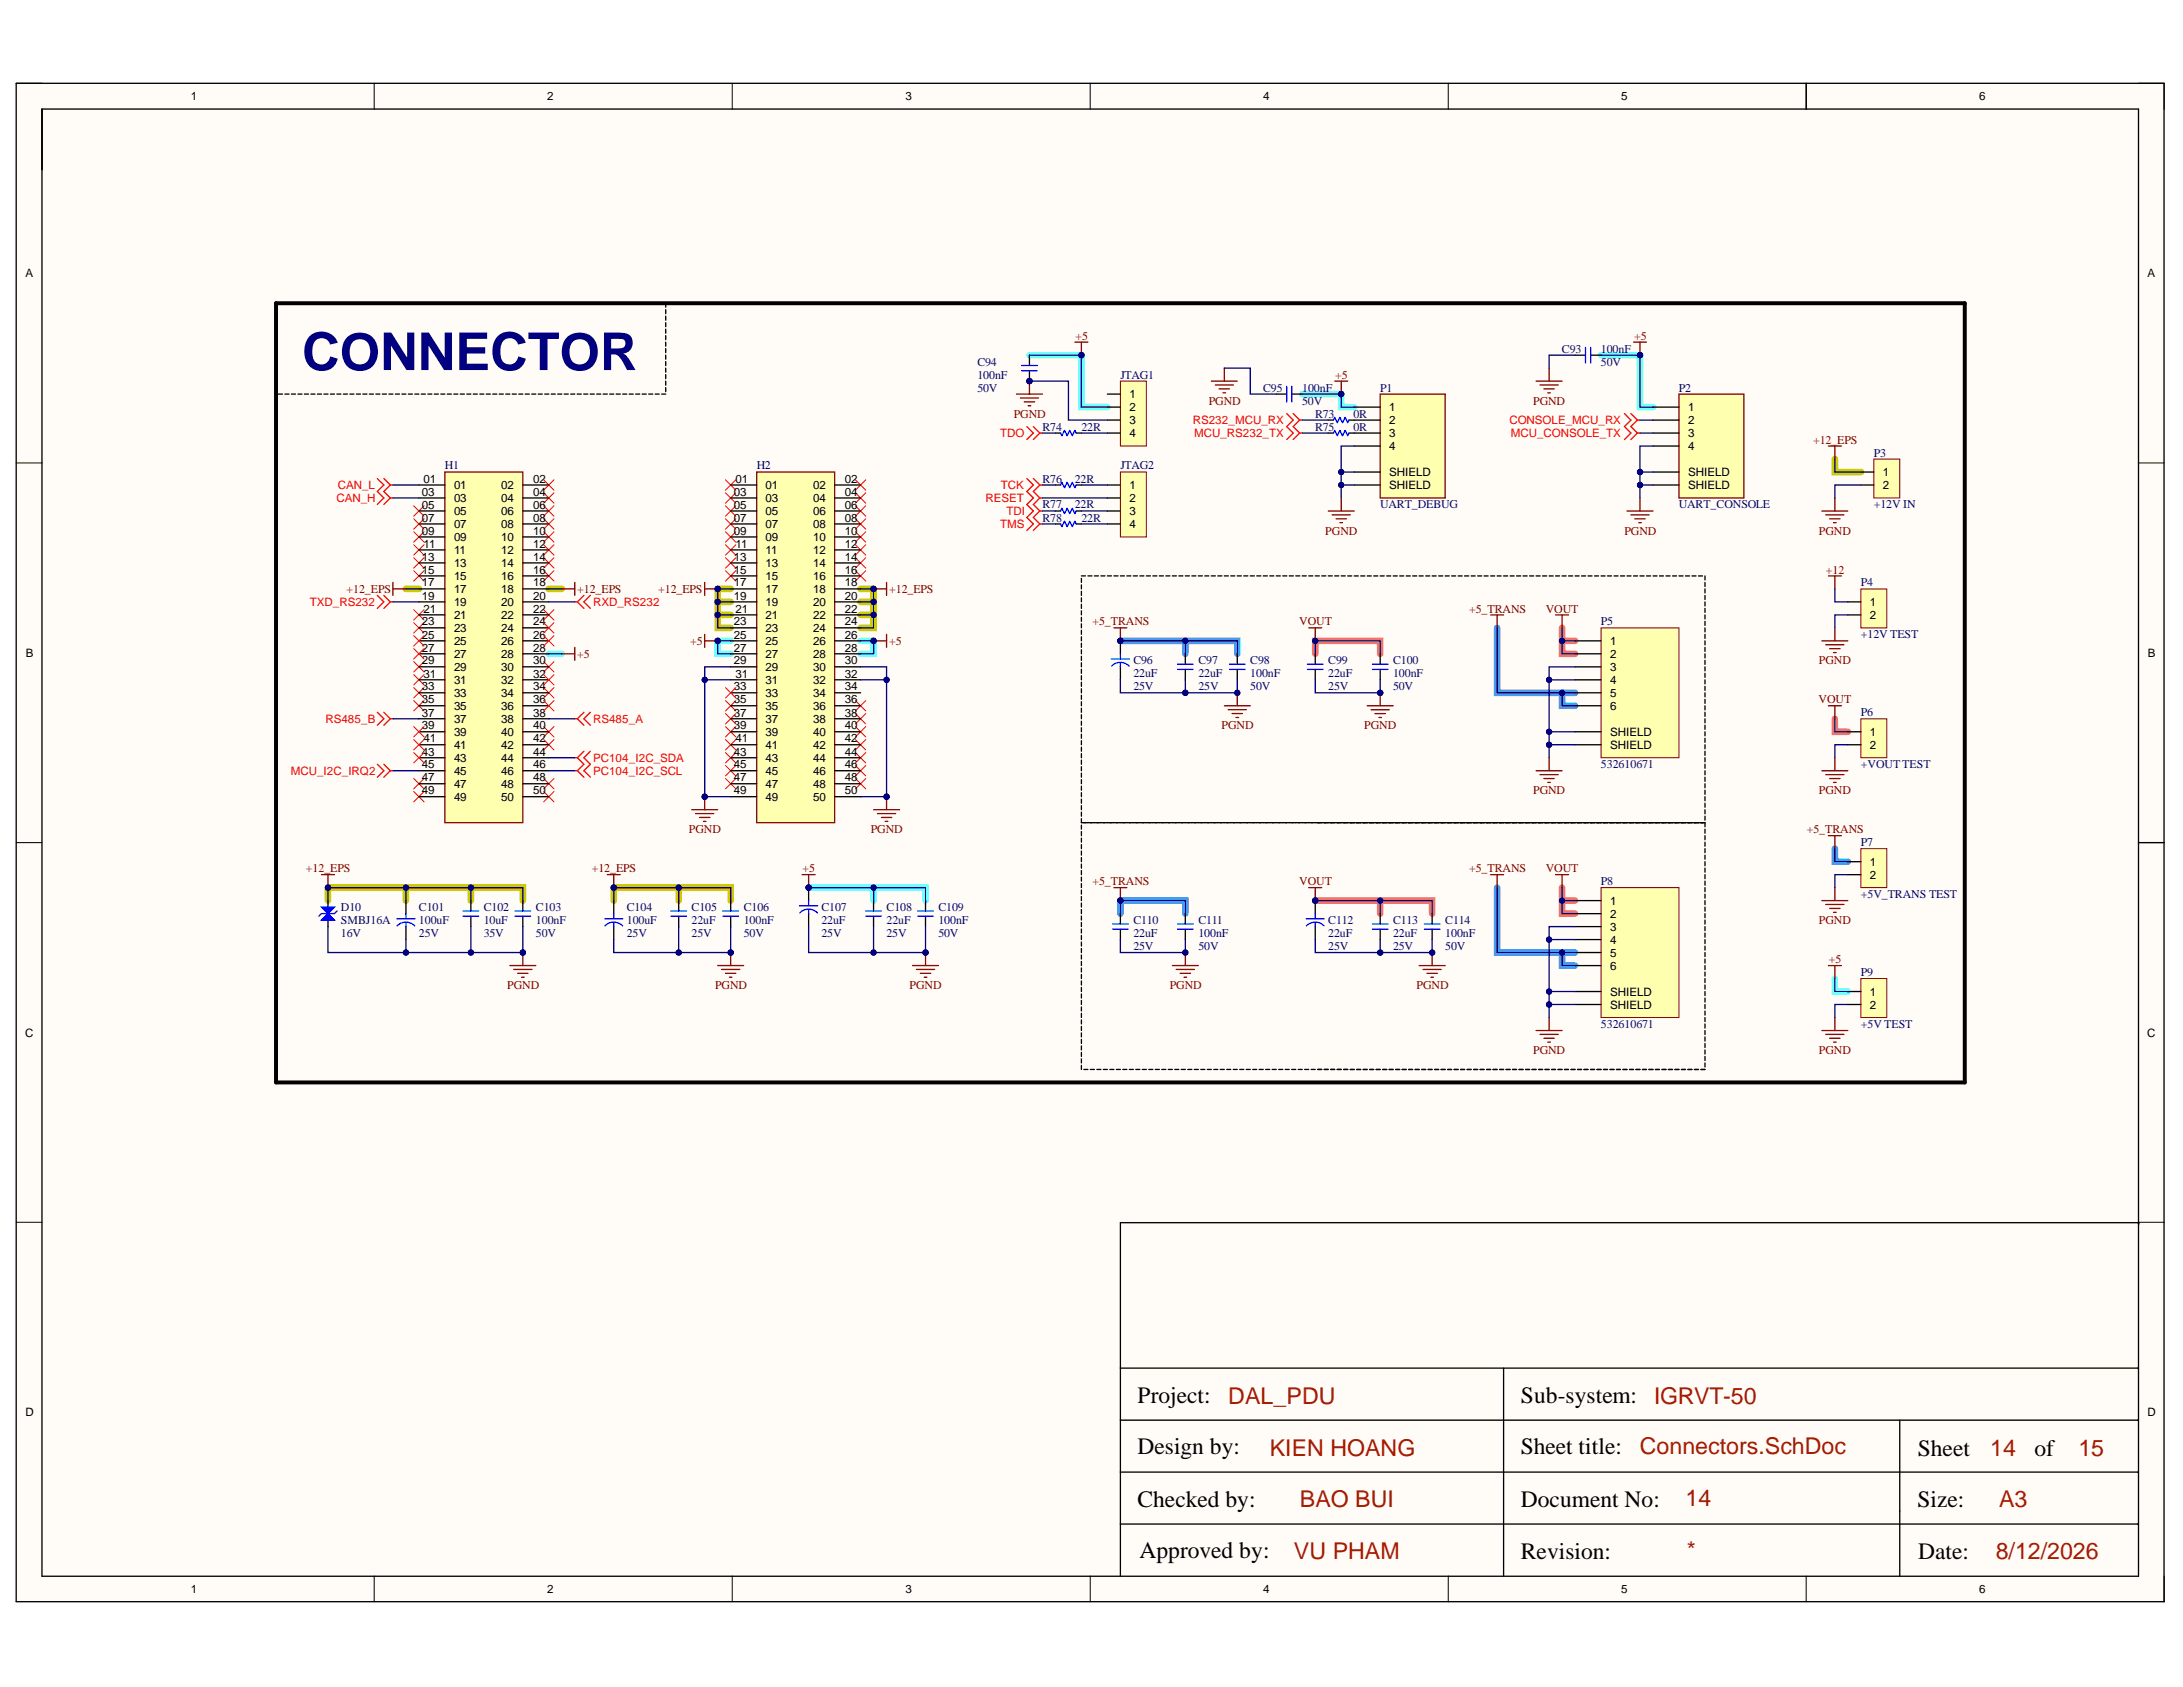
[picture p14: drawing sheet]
<svg xmlns="http://www.w3.org/2000/svg" width="279mm" height="216mm" viewBox="0 0 279 216" stroke-linecap="round" stroke-linejoin="round" font-family="sans-serif">
<defs><g id="words">
<text font-size="6.7" fill="#000080" x="38.7" y="47.4">CONNECTOR</text>
<g font-size="3">
<text x="145.6" y="179.6">Project:</text>
<text x="194.7" y="179.6">Sub-system:</text>
<text x="145.6" y="186.1">Design by:</text>
<text x="194.7" y="186.1">Sheet title:</text>
<text x="245.5" y="186.3">Sheet</text>
<text x="260.4" y="186.3">of</text>
<text x="145.6" y="192.9">Checked by:</text>
<text x="194.7" y="192.9">Document No:</text>
<text x="245.4" y="192.9">Size:</text>
<text x="145.9" y="199.4">Approved by:</text>
<text x="194.7" y="199.6">Revision:</text>
<text x="245.5" y="199.6">Date:</text>
</g>
<g font-size="3" fill="#a61c00">
<text x="157.2" y="179.6">DAL_PDU</text>
<text x="211.7" y="179.6">IGRVT-50</text>
<text x="162.5" y="186.3">KIEN HOANG</text>
<text x="209.9" y="186.1">Connectors.SchDoc</text>
<text x="254.7" y="186.3">14</text>
<text x="266" y="186.3">15</text>
<text x="166.4" y="192.9">BAO BUI</text>
<text x="215.7" y="192.8">14</text>
<text x="255.9" y="192.9">A3</text>
<text x="165.6" y="199.6">VU PHAM</text>
<text x="215.9" y="199.4">*</text>
<text x="255.4" y="199.6">8/12/2026</text>
</g>
<g font-size="1.5">
<text x="24.4" y="12.9">1</text>
<text x="70" y="12.9">2</text>
<text x="115.9" y="12.9">3</text>
<text x="161.7" y="12.9">4</text>
<text x="207.5" y="12.9">5</text>
<text x="253.3" y="12.9">6</text>
<text x="3.3" y="35.5">A</text>
<text x="274.8" y="35.5">A</text>
<text x="144.5" y="51">1</text>
<text x="144.5" y="52.6">2</text>
<text x="177.8" y="52.6">1</text>
<text x="216.1" y="52.6">1</text>
<text x="144.5" y="54.3">3</text>
<text x="144.5" y="55.9">4</text>
<text x="177.8" y="54.3">2</text>
<text x="177.8" y="55.9">3</text>
<text x="177.8" y="57.6">4</text>
<text x="216.1" y="54.3">2</text>
<text x="216.1" y="55.9">3</text>
<text x="216.1" y="57.6">4</text>
<text x="54" y="63.4">03</text>
<text x="54" y="65.1">05</text>
<text x="54.2" y="61.8">01</text>
<text x="58.1" y="62.6">01</text>
<text x="58.1" y="64.3">03</text>
<text x="58.1" y="65.9">05</text>
<text x="64.2" y="62.6">02</text>
<text x="64.2" y="64.3">04</text>
<text x="64.2" y="65.9">06</text>
<text x="68.3" y="61.8">02</text>
<text x="68.3" y="63.4">04</text>
<text x="68.3" y="65.1">06</text>
<text x="93.9" y="63.4">03</text>
<text x="93.9" y="65.1">05</text>
<text x="94.1" y="61.8">01</text>
<text x="98" y="62.6">01</text>
<text x="98" y="64.3">03</text>
<text x="98" y="65.9">05</text>
<text x="104.1" y="62.6">02</text>
<text x="104.1" y="64.3">04</text>
<text x="104.1" y="65.9">06</text>
<text x="108.1" y="61.8">02</text>
<text x="108.1" y="63.4">04</text>
<text x="108.1" y="65.1">06</text>
<text x="144.5" y="62.6">1</text>
<text x="144.5" y="64.3">2</text>
<text x="144.5" y="65.9">3</text>
<text x="177.8" y="60.9">SHIELD</text>
<text x="177.8" y="62.6">SHIELD</text>
<text x="216.1" y="60.9">SHIELD</text>
<text x="216.1" y="62.6">SHIELD</text>
<text x="241" y="60.9">1</text>
<text x="241" y="62.6">2</text>
<text x="54" y="66.8">07</text>
<text x="54" y="68.4">09</text>
<text x="54" y="71.8">13</text>
<text x="54.2" y="70.1">11</text>
<text x="58.1" y="67.6">07</text>
<text x="58.1" y="69.3">09</text>
<text x="58.1" y="70.9">11</text>
<text x="64.2" y="67.6">08</text>
<text x="64.2" y="69.3">10</text>
<text x="64.2" y="70.9">12</text>
<text x="68.3" y="66.8">08</text>
<text x="68.3" y="68.4">10</text>
<text x="68.3" y="70.1">12</text>
<text x="68.3" y="71.8">14</text>
<text x="93.9" y="66.8">07</text>
<text x="93.9" y="68.4">09</text>
<text x="93.9" y="71.8">13</text>
<text x="94.1" y="70.1">11</text>
<text x="98" y="67.6">07</text>
<text x="98" y="69.3">09</text>
<text x="98" y="70.9">11</text>
<text x="104.1" y="67.6">08</text>
<text x="104.1" y="69.3">10</text>
<text x="104.1" y="70.9">12</text>
<text x="108.1" y="66.8">08</text>
<text x="108.1" y="68.4">10</text>
<text x="108.1" y="70.1">12</text>
<text x="108.1" y="71.8">14</text>
<text x="144.5" y="67.6">4</text>
<text x="54" y="73.4">15</text>
<text x="54" y="75.1">17</text>
<text x="54" y="76.7">19</text>
<text x="58.1" y="72.6">13</text>
<text x="58.1" y="74.2">15</text>
<text x="58.1" y="75.9">17</text>
<text x="58.1" y="77.5">19</text>
<text x="64.2" y="72.6">14</text>
<text x="64.2" y="74.2">16</text>
<text x="64.2" y="75.9">18</text>
<text x="64.2" y="77.5">20</text>
<text x="68.3" y="73.4">16</text>
<text x="68.3" y="75.1">18</text>
<text x="68.3" y="76.7">20</text>
<text x="93.9" y="73.4">15</text>
<text x="93.9" y="75.1">17</text>
<text x="93.9" y="76.7">19</text>
<text x="98" y="72.6">13</text>
<text x="98" y="74.2">15</text>
<text x="98" y="75.9">17</text>
<text x="98" y="77.5">19</text>
<text x="104.1" y="72.6">14</text>
<text x="104.1" y="74.2">16</text>
<text x="104.1" y="75.9">18</text>
<text x="104.1" y="77.5">20</text>
<text x="108.1" y="73.4">16</text>
<text x="108.1" y="75.1">18</text>
<text x="108.1" y="76.7">20</text>
<text x="239.3" y="77.5">1</text>
<text x="54" y="80">23</text>
<text x="54" y="81.7">25</text>
<text x="54" y="83.4">27</text>
<text x="54.2" y="78.4">21</text>
<text x="58.1" y="79.2">21</text>
<text x="58.1" y="80.9">23</text>
<text x="58.1" y="82.5">25</text>
<text x="64.2" y="79.2">22</text>
<text x="64.2" y="80.9">24</text>
<text x="64.2" y="82.5">26</text>
<text x="68.3" y="78.4">22</text>
<text x="68.3" y="80">24</text>
<text x="68.3" y="81.7">26</text>
<text x="68.3" y="83.4">28</text>
<text x="93.9" y="80">23</text>
<text x="93.9" y="81.7">25</text>
<text x="93.9" y="83.4">27</text>
<text x="94.1" y="78.4">21</text>
<text x="98" y="79.2">21</text>
<text x="98" y="80.9">23</text>
<text x="98" y="82.5">25</text>
<text x="104.1" y="79.2">22</text>
<text x="104.1" y="80.9">24</text>
<text x="104.1" y="82.5">26</text>
<text x="108.1" y="78.4">22</text>
<text x="108.1" y="80">24</text>
<text x="108.1" y="81.7">26</text>
<text x="108.1" y="83.4">28</text>
<text x="206.1" y="82.5">1</text>
<text x="239.3" y="79.2">2</text>
<text x="3.3" y="84.1">B</text>
<text x="54" y="85">29</text>
<text x="54" y="88.4">33</text>
<text x="54.2" y="86.7">31</text>
<text x="58.1" y="84.2">27</text>
<text x="58.1" y="85.9">29</text>
<text x="58.1" y="87.5">31</text>
<text x="58.1" y="89.2">33</text>
<text x="64.2" y="84.2">28</text>
<text x="64.2" y="85.9">30</text>
<text x="64.2" y="87.5">32</text>
<text x="64.2" y="89.2">34</text>
<text x="68.3" y="85">30</text>
<text x="68.3" y="86.7">32</text>
<text x="68.3" y="88.4">34</text>
<text x="93.9" y="85">29</text>
<text x="93.9" y="88.4">33</text>
<text x="94.1" y="86.7">31</text>
<text x="98" y="84.2">27</text>
<text x="98" y="85.9">29</text>
<text x="98" y="87.5">31</text>
<text x="98" y="89.2">33</text>
<text x="104.1" y="84.2">28</text>
<text x="104.1" y="85.9">30</text>
<text x="104.1" y="87.5">32</text>
<text x="104.1" y="89.2">34</text>
<text x="108.1" y="85">30</text>
<text x="108.1" y="86.7">32</text>
<text x="108.1" y="88.4">34</text>
<text x="206.1" y="84.2">2</text>
<text x="206.1" y="85.9">3</text>
<text x="206.1" y="87.5">4</text>
<text x="206.1" y="89.2">5</text>
<text x="274.9" y="84.1">B</text>
<text x="54" y="90">35</text>
<text x="54" y="91.7">37</text>
<text x="54" y="93.4">39</text>
<text x="54.2" y="95">41</text>
<text x="58.1" y="90.9">35</text>
<text x="58.1" y="92.5">37</text>
<text x="58.1" y="94.2">39</text>
<text x="58.1" y="95.9">41</text>
<text x="64.2" y="90.9">36</text>
<text x="64.2" y="92.5">38</text>
<text x="64.2" y="94.2">40</text>
<text x="64.2" y="95.9">42</text>
<text x="68.3" y="90">36</text>
<text x="68.3" y="91.7">38</text>
<text x="68.3" y="93.4">40</text>
<text x="68.3" y="95">42</text>
<text x="93.9" y="90">35</text>
<text x="93.9" y="91.7">37</text>
<text x="93.9" y="93.4">39</text>
<text x="94.1" y="95">41</text>
<text x="98" y="90.9">35</text>
<text x="98" y="92.5">37</text>
<text x="98" y="94.2">39</text>
<text x="98" y="95.9">41</text>
<text x="104.1" y="90.9">36</text>
<text x="104.1" y="92.5">38</text>
<text x="104.1" y="94.2">40</text>
<text x="104.1" y="95.9">42</text>
<text x="108.1" y="90">36</text>
<text x="108.1" y="91.7">38</text>
<text x="108.1" y="93.4">40</text>
<text x="108.1" y="95">42</text>
<text x="206.1" y="90.9">6</text>
<text x="206.1" y="94.2">SHIELD</text>
<text x="206.1" y="95.9">SHIELD</text>
<text x="239.3" y="94.2">1</text>
<text x="239.3" y="95.9">2</text>
<text x="54" y="96.7">43</text>
<text x="54" y="98.3">45</text>
<text x="54" y="100">47</text>
<text x="54" y="101.6">49</text>
<text x="58.1" y="97.5">43</text>
<text x="58.1" y="99.1">45</text>
<text x="58.1" y="100.8">47</text>
<text x="64.2" y="97.5">44</text>
<text x="64.2" y="99.1">46</text>
<text x="64.2" y="100.8">48</text>
<text x="68.3" y="96.7">44</text>
<text x="68.3" y="98.3">46</text>
<text x="68.3" y="100">48</text>
<text x="68.3" y="101.6">50</text>
<text x="93.9" y="96.7">43</text>
<text x="93.9" y="98.3">45</text>
<text x="93.9" y="100">47</text>
<text x="93.9" y="101.6">49</text>
<text x="98" y="97.5">43</text>
<text x="98" y="99.1">45</text>
<text x="98" y="100.8">47</text>
<text x="104.1" y="97.5">44</text>
<text x="104.1" y="99.1">46</text>
<text x="104.1" y="100.8">48</text>
<text x="108.1" y="96.7">44</text>
<text x="108.1" y="98.3">46</text>
<text x="108.1" y="100">48</text>
<text x="108.1" y="101.6">50</text>
<text x="58.1" y="102.5">49</text>
<text x="64.2" y="102.5">50</text>
<text x="98" y="102.5">49</text>
<text x="104.1" y="102.5">50</text>
<text x="239.3" y="110.8">1</text>
<text x="239.3" y="112.5">2</text>
<text x="206.1" y="115.8">1</text>
<text x="206.1" y="117.5">2</text>
<text x="206.1" y="119.1">3</text>
<text x="206.1" y="120.8">4</text>
<text x="206.1" y="122.4">5</text>
<text x="206.1" y="124.1">6</text>
<text x="206.1" y="127.4">SHIELD</text>
<text x="206.1" y="129.1">SHIELD</text>
<text x="239.3" y="127.4">1</text>
<text x="239.3" y="129.1">2</text>
<text x="3.2" y="132.7">C</text>
<text x="274.8" y="132.7">C</text>
<text x="3.3" y="181.3">D</text>
<text x="274.8" y="181.3">D</text>
<text x="24.4" y="203.9">1</text>
<text x="70" y="203.9">2</text>
<text x="115.9" y="203.9">3</text>
<text x="161.7" y="203.9">4</text>
<text x="207.5" y="203.9">5</text>
<text x="253.3" y="203.9">6</text>
</g>
<g font-size="1.5" fill="#000080">
<text x="125.1" y="46.8">C94</text>
<text x="199.9" y="45.2">C93</text>
<text x="204.9" y="46.8">50V</text>
<text x="204.9" y="45.2">100nF</text>
<text x="125.1" y="50.1">50V</text>
<text x="125.1" y="48.5">100nF</text>
<text x="143.4" y="48.5">JTAG1</text>
<text x="161.7" y="50.1">C95</text>
<text x="166.7" y="51.8">50V</text>
<text x="166.7" y="50.1">100nF</text>
<text x="168.3" y="53.4">R73</text>
<text x="173.2" y="53.4">0R</text>
<text x="176.6" y="50.1">P1</text>
<text x="214.9" y="50.1">P2</text>
<text x="133.4" y="55.1">R74</text>
<text x="138.4" y="55.1">22R</text>
<text x="168.3" y="55.1">R75</text>
<text x="173.2" y="55.1">0R</text>
<text x="239.8" y="58.4">P3</text>
<text x="56.9" y="60.1">H1</text>
<text x="96.8" y="60.1">H2</text>
<text x="133.4" y="61.8">R76</text>
<text x="133.4" y="65.1">R77</text>
<text x="137.6" y="61.8">22R</text>
<text x="137.6" y="65.1">22R</text>
<text x="143.4" y="60.1">JTAG2</text>
<text x="176.6" y="65.1">UART_DEBUG</text>
<text x="214.9" y="65.1">UART_CONSOLE</text>
<text x="239.8" y="65.1">+12V IN</text>
<text x="133.4" y="66.8">R78</text>
<text x="138.4" y="66.8">22R</text>
<text x="238.2" y="75.1">P4</text>
<text x="204.9" y="80">P5</text>
<text x="238.2" y="81.7">+12V TEST</text>
<text x="145.1" y="88.4">25V</text>
<text x="145.1" y="85">C96</text>
<text x="145.1" y="86.7">22uF</text>
<text x="153.4" y="88.4">25V</text>
<text x="153.4" y="85">C97</text>
<text x="153.4" y="86.7">22uF</text>
<text x="160" y="88.4">50V</text>
<text x="160" y="85">C98</text>
<text x="160" y="86.7">100nF</text>
<text x="170" y="88.4">25V</text>
<text x="170" y="85">C99</text>
<text x="170" y="86.7">22uF</text>
<text x="178.3" y="88.4">50V</text>
<text x="178.3" y="85">C100</text>
<text x="178.3" y="86.7">100nF</text>
<text x="238.2" y="91.7">P6</text>
<text x="204.9" y="98.3">532610671</text>
<text x="238.2" y="98.3">+VOUTTEST</text>
<text x="204.9" y="113.3">P8</text>
<text x="238.2" y="108.3">P7</text>
<text x="43.6" y="119.9">16V</text>
<text x="43.6" y="116.6">D10</text>
<text x="43.6" y="118.3">SMBJ16A</text>
<text x="53.6" y="119.9">25V</text>
<text x="53.6" y="116.6">C101</text>
<text x="53.6" y="118.3">100uF</text>
<text x="61.9" y="119.9">35V</text>
<text x="61.9" y="116.6">C102</text>
<text x="61.9" y="118.3">10uF</text>
<text x="68.6" y="119.9">50V</text>
<text x="68.6" y="116.6">C103</text>
<text x="68.6" y="118.3">100nF</text>
<text x="80.2" y="119.9">25V</text>
<text x="80.2" y="116.6">C104</text>
<text x="80.2" y="118.3">100uF</text>
<text x="88.5" y="119.9">25V</text>
<text x="88.5" y="116.6">C105</text>
<text x="88.5" y="118.3">22uF</text>
<text x="95.2" y="119.9">50V</text>
<text x="95.2" y="116.6">C106</text>
<text x="95.2" y="118.3">100nF</text>
<text x="105.1" y="119.9">25V</text>
<text x="105.1" y="116.6">C107</text>
<text x="105.1" y="118.3">22uF</text>
<text x="113.5" y="119.9">25V</text>
<text x="113.5" y="116.6">C108</text>
<text x="113.5" y="118.3">22uF</text>
<text x="120.1" y="119.9">50V</text>
<text x="120.1" y="116.6">C109</text>
<text x="120.1" y="118.3">100nF</text>
<text x="145.1" y="118.3">C110</text>
<text x="145.1" y="119.9">22uF</text>
<text x="153.4" y="118.3">C111</text>
<text x="153.4" y="119.9">100nF</text>
<text x="170" y="118.3">C112</text>
<text x="170" y="119.9">22uF</text>
<text x="178.3" y="118.3">C113</text>
<text x="178.3" y="119.9">22uF</text>
<text x="185" y="118.3">C114</text>
<text x="185" y="119.9">100nF</text>
<text x="238.2" y="115">+5V_TRANS TEST</text>
<text x="145.1" y="121.6">25V</text>
<text x="153.4" y="121.6">50V</text>
<text x="170" y="121.6">25V</text>
<text x="178.3" y="121.6">25V</text>
<text x="185" y="121.6">50V</text>
<text x="238.2" y="124.9">P9</text>
<text x="204.9" y="131.6">532610671</text>
<text x="238.2" y="131.6">+5V TEST</text>
</g>
<g font-size="1.5" fill="#800000">
<text x="137.7" y="43.5">+5</text>
<text x="209.2" y="43.5">+5</text>
<text x="129.7" y="53.4">PGND</text>
<text x="154.7" y="51.8">PGND</text>
<text x="170.9" y="48.5">+5</text>
<text x="196.2" y="51.8">PGND</text>
<text x="232" y="56.8">+12_EPS</text>
<text x="169.6" y="68.4">PGND</text>
<text x="207.9" y="68.4">PGND</text>
<text x="232.8" y="68.4">PGND</text>
<text x="44.4" y="75.9">+12_EPS</text>
<text x="73.9" y="75.9">+12_EPS</text>
<text x="84.2" y="75.9">+12_EPS</text>
<text x="113.8" y="75.9">+12_EPS</text>
<text x="233.7" y="73.4">+12</text>
<text x="88.3" y="82.5">+5</text>
<text x="113.8" y="82.5">+5</text>
<text x="139.8" y="80">+5_TRANS</text>
<text x="166.3" y="80">VOUT</text>
<text x="188" y="78.4">+5_TRANS</text>
<text x="197.8" y="78.4">VOUT</text>
<text x="73.9" y="84.2">+5</text>
<text x="232.8" y="85">PGND</text>
<text x="156.3" y="93.4">PGND</text>
<text x="174.6" y="93.4">PGND</text>
<text x="232.8" y="90">VOUT</text>
<text x="196.2" y="101.6">PGND</text>
<text x="232.8" y="101.6">PGND</text>
<text x="88.2" y="106.6">PGND</text>
<text x="111.4" y="106.6">PGND</text>
<text x="231.2" y="106.6">+5_TRANS</text>
<text x="39.2" y="111.6">+12_EPS</text>
<text x="75.7" y="111.6">+12_EPS</text>
<text x="102.7" y="111.6">+5</text>
<text x="139.8" y="113.3">+5_TRANS</text>
<text x="166.3" y="113.3">VOUT</text>
<text x="188" y="111.6">+5_TRANS</text>
<text x="197.8" y="111.6">VOUT</text>
<text x="232.8" y="118.3">PGND</text>
<text x="234.1" y="123.2">+5</text>
<text x="64.9" y="126.6">PGND</text>
<text x="91.5" y="126.6">PGND</text>
<text x="116.4" y="126.6">PGND</text>
<text x="149.7" y="126.6">PGND</text>
<text x="181.3" y="126.6">PGND</text>
<text x="196.2" y="134.9">PGND</text>
<text x="232.8" y="134.9">PGND</text>
</g>
<g font-size="1.5" fill="#f00">
<text x="128" y="55.9">TDO</text>
<text x="152.7" y="54.3">RS232_MCU_RX</text>
<text x="152.8" y="55.9">MCU_RS232_TX</text>
<text x="193.2" y="54.3">CONSOLE_MCU_RX</text>
<text x="193.4" y="55.9">MCU_CONSOLE_TX</text>
<text x="43.1" y="64.3">CAN_H</text>
<text x="43.2" y="62.6">CAN_L</text>
<text x="126.2" y="64.3">RESET</text>
<text x="128.1" y="62.6">TCK</text>
<text x="128.8" y="65.9">TDI</text>
<text x="128" y="67.6">TMS</text>
<text x="39.7" y="77.5">TXD_RS232</text>
<text x="75.9" y="77.5">RXD_RS232</text>
<text x="41.7" y="92.5">RS485_B</text>
<text x="75.9" y="92.5">RS485_A</text>
<text x="37.2" y="99.1">MCU_I2C_IRQ2</text>
<text x="75.9" y="99.1">PC104_I2C_SCL</text>
<text x="75.9" y="97.5">PC104_I2C_SDA</text>
</g>
</g></defs>
<g fill="#fffcf8">
<path d="M2.1 10.7h274.9v194.3h-274.9z" fill-rule="evenodd"/>
<path d="M5.4 14h268.3v187.7h-268.3z" fill-rule="evenodd"/>
</g>
<g fill="none" stroke="#000" stroke-width=".13">
<path d="M2.1 10.7h3.3M47.9 10.7v3.3M93.7 10.7v3.3M139.5 10.7v3.3M185.4 10.7v3.3M231.2 10.7v3.3M273.7 10.7h3.3v3.3M2.1 59.2h3.3M273.7 59.2h3.3M2.1 107.8h3.3M273.7 107.8h3.3M2.1 156.4h3.3"/>
<path d="M273.7 156.4h3.3M47.9 201.7v3.3M93.7 201.7v3.3M139.5 201.7v3.3M185.4 201.7v3.3M231.2 201.7v3.3M277 201.7v3.3"/>
</g>
<g fill="none" stroke="#cc0" stroke-width=".85">
<path d="M234.8 58.8v1.6h3.4M52 75.4h1.6M70.2 75.4h1.7M91.9 77h1.6M91.9 78.7h1.6M93.5 75.4h-1.6v5h1.6M110.1 75.4h1.7v5h-1.7M110.1 77h1.7M110.1 78.7h1.7M42 115.3v-1.7h24.9v1.7M52 113.6v1.7M60.3 113.6v1.7"/>
<path d="M78.6 115.3v-1.7h14.9v1.7M86.9 113.6v1.7"/>
</g>
<path d="M131.8 45.5h6.6v6.6h3.3M166.7 50.4h5v1.7h1.6M204.9 45.5h5v6.6h1.7M70.2 83.7h1.7M93.5 82h-1.6v1.7h1.6M110.1 82h1.7v1.7h-1.7M103.5 113.6h15v1.7M111.8 113.6v1.7M234.8 125.2v1.7h1.7" fill="none" stroke="#6effff" stroke-width=".85"/>
<path d="M168.3 83.7v-1.7h8.3v1.7M199.9 80.4v3.3h1.7M199.9 82h1.7M234.8 92v1.7h1.7M168.3 115.3h15v1.6M176.6 115.3v1.6M199.9 113.6v3.3h1.7M199.9 115.3h1.7" fill="none" stroke="#ff6e6e" stroke-width=".85"/>
<path d="M143.4 82h15v1.7M151.7 82v1.7M191.6 80.4v8.3h10M199.9 88.7v1.6h1.7M143.4 116.9v-1.6h8.3v1.6M191.6 113.6v8.3h10M234.8 108.6v1.7h1.7M199.9 121.9v1.7h1.7" fill="none" stroke="#39f" stroke-width=".85"/>
<path d="M2.1 10.7h274.9v194.3h-274.9zM5.4 14h268.3v187.7h-268.3zM231.2 10.7v3.3M273.7 107.8h3.3M273.7 156.6v-.1h-130.3v45.2M143.4 175.1h130.2M192.4 175.1v26.6M143.4 188.4h130.2M143.4 181.7h130.2M143.4 195h130.2M243.2 181.7v20" fill="none" stroke="#000" stroke-width=".17"/>
<path d="M65.3 123.6h3.3M65.8 124.1h2.3M66.3 124.6h1.3M66.8 125.1h.3M66.9 121.9v1.7" fill="none" stroke="#800000" stroke-width=".17"/>
<circle cx="66.9" cy="121.9" r=".33" fill="#000080"/>
<circle cx="66.9" cy="121.9" r=".33" fill="none" stroke="#000080" stroke-width=".13"/>
<path d="M52 115.3v1.6M52 118.6v1.6" fill="none" stroke="#000" stroke-width=".17"/>
<path d="M50.8 117.6h2.3M52 116.9v.7M52 118.1v.5M53.1 118.5a1.56 1.56 0 0 0-2.3 0" fill="none" stroke="#00f" stroke-width=".17"/>
<g fill="none" stroke="#f00" stroke-width=".17">
<path d="M48.3 91.2l.8 .8-.8 .8M49.1 91.2l.9 .8M50 92l-.9 .8M50 92h.3M73.6 92h.3M73.6 98.6h.3M73.6 97h.3M73.9 92l.8 .8M73.9 98.6l.8 .9M73.9 97l.8 .8-.8 .8M74.7 91.2l-.8 .8M74.7 96.1l-.8 .9"/>
<path d="M75.6 91.2l-.9 .8 .9 .8M75.6 96.1l-.9 .9 .9 .8-.9 .8 .9 .9"/>
</g>
<path d="M88.5 103.6h3.4M89 104.1h2.4M89.5 104.6h1.4M90 105.1h.4M90.2 102v1.6" fill="none" stroke="#800000" stroke-width=".17"/>
<circle cx="90.2" cy="102" r=".33" fill="#000080"/>
<circle cx="90.2" cy="102" r=".33" fill="none" stroke="#000080" stroke-width=".13"/>
<path d="M111.8 103.6h3.3M112.3 104.1h2.3M112.8 104.6h1.3M113.3 105.1h.3M113.5 102v1.6" fill="none" stroke="#800000" stroke-width=".17"/>
<circle cx="113.5" cy="102" r=".33" fill="#000080"/>
<circle cx="113.5" cy="102" r=".33" fill="none" stroke="#000080" stroke-width=".13"/>
<path d="M48.3 61.2l.8 .9-.8 .8 .8 .8-.8 .9M49.1 61.2l.9 .9M50 62.1l-.9 .8 .9 .8M50 62.1h.3M50 63.7l-.9 .9M50 63.7h.3M48.3 97.8l.8 .8-.8 .9M49.1 97.8l.9 .8M50 98.6l-.9 .9M50 98.6h.3" fill="none" stroke="#f00" stroke-width=".17"/>
<path d="M130.1 50.4h3.3M130.6 50.9h2.3M131.1 51.4h1.3M131.6 51.9h.3M131.8 48.8v1.6M170 65.4h3.3M170.5 65.9h2.3M171 66.4h1.3M171.5 66.9h.3M171.7 63.7v1.7" fill="none" stroke="#800000" stroke-width=".17"/>
<g fill="none" stroke="#f00" stroke-width=".13">
<path d="M53 68.1l1.3 1.3M53 64.7l1.3 1.4M53 66.4l1.3 1.3M53 69.7l1.3 1.3M53 71.4l1.3 1.3M53 73l1.3 1.4M53 78l1.3 1.4M53 79.7l1.3 1.3M54.3 78l-1.3 1.4M54.3 64.7l-1.3 1.4M54.3 66.4l-1.3 1.3M54.3 68.1l-1.3 1.3"/>
<path d="M54.3 69.7l-1.3 1.3M54.3 71.4l-1.3 1.3M54.3 73l-1.3 1.4M54.3 79.7l-1.3 1.3M69.6 61.4l1.3 1.3M69.6 63.1l1.3 1.3M69.6 64.7l1.3 1.4M69.6 66.4l1.3 1.3M69.6 68.1l1.3 1.3M69.6 69.7l1.3 1.3M69.6 71.4l1.3 1.3M69.6 73l1.3 1.4"/>
<path d="M69.6 78l1.3 1.4M70.9 61.4l-1.3 1.3M70.9 63.1l-1.3 1.3M70.9 64.7l-1.3 1.4M70.9 66.4l-1.3 1.3M70.9 68.1l-1.3 1.3M70.9 69.7l-1.3 1.3M70.9 71.4l-1.3 1.3M70.9 73l-1.3 1.4M70.9 78l-1.3 1.4M92.9 61.4l1.3 1.3M92.9 63.1l1.3 1.3"/>
<path d="M92.9 64.7l1.3 1.4M92.9 66.4l1.3 1.3M92.9 68.1l1.3 1.3M92.9 69.7l1.3 1.3M92.9 71.4l1.3 1.3M92.9 73l1.3 1.4M94.2 61.4l-1.3 1.3M94.2 64.7l-1.3 1.4M94.2 69.7l-1.3 1.3M94.2 63.1l-1.3 1.3M94.2 66.4l-1.3 1.3M94.2 68.1l-1.3 1.3"/>
<path d="M94.2 71.4l-1.3 1.3M94.2 73l-1.3 1.4M109.5 61.4l1.3 1.3M109.5 63.1l1.3 1.3M109.5 64.7l1.3 1.4M109.5 68.1l1.3 1.3M109.5 66.4l1.3 1.3M109.5 69.7l1.3 1.3M109.5 71.4l1.3 1.3M109.5 73l1.3 1.4M110.8 73l-1.3 1.4M110.8 61.4l-1.3 1.3"/>
<path d="M110.8 63.1l-1.3 1.3M110.8 64.7l-1.3 1.4M110.8 68.1l-1.3 1.3M110.8 66.4l-1.3 1.3M110.8 69.7l-1.3 1.3M110.8 71.4l-1.3 1.3M52.9 99.6l1.4 1.4M52.9 89.7l1.4 1.3M52.9 86.3l1.4 1.4M52.9 88l1.4 1.3M53 84.7l1.3 1.3M54.3 84.7l-1.3 1.3"/>
<path d="M54.3 88l-1.4 1.3M54.3 99.6l-1.4 1.4M54.3 89.7l-1.4 1.3M54.3 86.3l-1.4 1.4M69.6 84.7l1.3 1.3M69.6 88l1.3 1.3M69.6 93l1.3 1.3M69.6 94.6l1.3 1.4M69.6 99.6l1.3 1.4M70.9 84.7l-1.3 1.3M70.9 88l-1.3 1.3M70.9 93l-1.3 1.3"/>
<path d="M70.9 94.6l-1.3 1.4M70.9 99.6l-1.3 1.4M92.9 89.7l1.3 1.3M92.9 91.3l1.3 1.4M92.9 93l1.3 1.3M92.9 94.6l1.3 1.4M92.9 96.3l1.3 1.3M92.9 98l1.3 1.3M92.9 99.6l1.3 1.4M94.2 89.7l-1.3 1.3M94.2 91.3l-1.3 1.4M94.2 93l-1.3 1.3"/>
<path d="M94.2 94.6l-1.3 1.4M94.2 96.3l-1.3 1.3M94.2 98l-1.3 1.3M94.2 99.6l-1.3 1.4M109.5 89.7l1.3 1.3M109.5 91.3l1.3 1.4M109.5 93l1.3 1.3M109.5 94.6l1.3 1.4M109.5 96.3l1.3 1.3M109.5 98l1.3 1.3M109.5 99.6l1.3 1.4M110.8 89.7l-1.3 1.3"/>
<path d="M110.8 91.3l-1.3 1.4M110.8 93l-1.3 1.3M110.8 94.6l-1.3 1.4M110.8 96.3l-1.3 1.3M110.8 98l-1.3 1.3M110.8 99.6l-1.3 1.4M52.9 101.3l1.4 1.3M54.3 101.3l-1.4 1.3M69.6 101.3l1.3 1.3M70.9 101.3l-1.3 1.3"/>
</g>
<circle cx="131.8" cy="48.8" r=".33" fill="#000080"/>
<circle cx="131.8" cy="48.8" r=".33" fill="none" stroke="#000080" stroke-width=".13"/>
<path d="M137.6 43.8h1.6M138.4 43.8v1.7" fill="none" stroke="#800000" stroke-width=".17"/>
<circle cx="138.4" cy="45.4" r=".33" fill="#000080"/>
<circle cx="138.4" cy="45.4" r=".33" fill="none" stroke="#000080" stroke-width=".13"/>
<path d="M91.9 123.6h3.3M92.4 124.1h2.3M92.9 124.6h1.3M93.4 125.1h.3M93.5 121.9v1.7" fill="none" stroke="#800000" stroke-width=".17"/>
<circle cx="93.5" cy="121.9" r=".33" fill="#000080"/>
<circle cx="93.5" cy="121.9" r=".33" fill="none" stroke="#000080" stroke-width=".13"/>
<path d="M42 115.3v3.3" fill="none" stroke="#000" stroke-width=".17"/>
<path d="M41.1 116.1h1.7l-.8 .8z" fill="#00f"/>
<path d="M41.1 116.1h1.7l-.8 .8zM43.1 116.6l-.3 .3h-1.7l-.3 .4" fill="none" stroke="#00f" stroke-width=".17"/>
<path d="M41.1 117.8l.9-.9 .8 .9z" fill="#00f"/>
<path d="M41.1 117.8l.9-.9 .8 .9zM59.3 117.3h2M59.3 116.6h2M65.9 117.3h2M65.9 116.6h2" fill="none" stroke="#00f" stroke-width=".17"/>
<path d="M60.3 115.3v1.3M60.3 117.3v1.3M66.9 115.3v1.3M66.9 117.3v1.3" fill="none" stroke="#000" stroke-width=".17"/>
<path d="M77.7 111.9h1.7M78.6 111.9v1.7" fill="none" stroke="#800000" stroke-width=".17"/>
<circle cx="78.6" cy="113.6" r=".33" fill="#000080"/>
<circle cx="78.6" cy="113.6" r=".33" fill="none" stroke="#000080" stroke-width=".13"/>
<path d="M86.9 115.3v1.3M86.9 117.3v1.3M93.5 115.3v1.3M93.5 117.3v1.3" fill="none" stroke="#000" stroke-width=".17"/>
<path d="M85.9 117.3h2M85.9 116.6h2M92.5 117.3h2M92.5 116.6h2" fill="none" stroke="#00f" stroke-width=".17"/>
<path d="M56.9 60.4h10v44.9h-10z" fill-rule="evenodd" fill="#ffffb0"/>
<path d="M56.9 60.4h10v44.9h-10z" fill="none" stroke="#800000" stroke-width=".17"/>
<g fill="none" stroke="#000" stroke-width=".17">
<path d="M53.6 62.1h3.3M53.6 63.7h3.3M53.6 65.4h3.3M53.6 67.1h3.3M53.6 68.7h3.3M53.6 70.4h3.3M53.6 72h3.3M53.6 73.7h3.3M53.6 75.4h3.3M53.6 77h3.3M53.6 78.7h3.3M66.9 62.1h3.3"/>
<path d="M66.9 63.7h3.3M66.9 65.4h3.3M66.9 67.1h3.3M66.9 68.7h3.3M66.9 70.4h3.3M66.9 72h3.3M66.9 73.7h3.3M66.9 75.4h3.3M66.9 77h3.3M66.9 78.7h3.3M53.6 80.4h3.3M53.6 82h3.3"/>
<path d="M53.6 83.7h3.3M53.6 85.3h3.3M53.6 87h3.3M53.6 88.7h3.3M53.6 90.3h3.3M53.6 92h3.3M53.6 93.7h3.3M53.6 95.3h3.3M53.6 97h3.3M53.6 98.6h3.3M66.9 80.4h3.3M66.9 82h3.3"/>
<path d="M66.9 83.7h3.3M66.9 85.3h3.3M66.9 87h3.3M66.9 88.7h3.3M66.9 90.3h3.3M66.9 92h3.3M66.9 93.7h3.3M66.9 95.3h3.3M66.9 97h3.3M66.9 98.6h3.3M53.6 100.3h3.3M53.6 102h3.3"/>
<path d="M66.9 100.3h3.3M66.9 102h3.3"/>
</g>
<path d="M96.8 60.4h10v44.9h-10z" fill-rule="evenodd" fill="#ffffb0"/>
<path d="M96.8 60.4h10v44.9h-10zM41.1 111.9h1.7M42 111.9v1.7" fill="none" stroke="#800000" stroke-width=".17"/>
<g fill="none" stroke="#000" stroke-width=".17">
<path d="M85.2 38.8v.5M85.2 39.6v.5M35.6 50.4h.6M36.5 50.4h.5M37.3 50.4h.5M38.1 50.4h.6M39 50.4h.5M39.8 50.4h.5M40.6 50.4h.5M41.5 50.4h.5M42.3 50.4h.5M43.1 50.4h.5"/>
<path d="M44 50.4h.5M44.8 50.4h.5M45.6 50.4h.5M46.4 50.4h.6M47.3 50.4h.5M48.1 50.4h.5M48.9 50.4h.6M49.8 50.4h.5M50.6 50.4h.5M51.4 50.4h.6M52.3 50.4h.5M53.1 50.4h.5"/>
<path d="M53.9 50.4h.5M54.8 50.4h.5M55.6 50.4h.5M56.4 50.4h.5M57.3 50.4h.5M58.1 50.4h.5M58.9 50.4h.5M59.7 50.4h.6M60.6 50.4h.5M61.4 50.4h.5M62.2 50.4h.6M63.1 50.4h.5"/>
<path d="M63.9 50.4h.5M64.7 50.4h.6M65.6 50.4h.5M66.4 50.4h.5M67.2 50.4h.5M68.1 50.4h.5M68.9 50.4h.5M69.7 50.4h.5M70.6 50.4h.5M71.4 50.4h.5M72.2 50.4h.5M73 50.4h.6"/>
<path d="M73.9 50.4h.5M74.7 50.4h.5M75.5 50.4h.6M76.4 50.4h.5M77.2 50.4h.5M78 50.4h.6M78.9 50.4h.5M79.7 50.4h.5M80.5 50.4h.5M81.4 50.4h.5M82.2 50.4h.5M83 50.4h.5"/>
<path d="M83.9 50.4h.5M84.7 50.4h.5M85.2 40.5v.5M85.2 41.3v.5M85.2 42.1v.5M85.2 43v.5M85.2 43.8v.5M85.2 44.6v.5M85.2 45.4v.6M85.2 46.3v.5M85.2 47.1v.5M85.2 47.9v.6"/>
<path d="M85.2 48.8v.5M85.2 49.6v.5M93.5 62.1h3.3M93.5 63.7h3.3M93.5 65.4h3.3M93.5 67.1h3.3M93.5 68.7h3.3M93.5 70.4h3.3M93.5 72h3.3M93.5 73.7h3.3M93.5 75.4h3.3M93.5 77h3.3"/>
<path d="M93.5 78.7h3.3M106.8 62.1h3.3M106.8 63.7h3.3M106.8 65.4h3.3M106.8 67.1h3.3M106.8 68.7h3.3M106.8 70.4h3.3M106.8 72h3.3M106.8 73.7h3.3M106.8 75.4h3.3M106.8 77h3.3M106.8 78.7h3.3"/>
<path d="M93.5 80.4h3.3M93.5 82h3.3M93.5 83.7h3.3M93.5 85.3h3.3M93.5 87h3.3M93.5 88.7h3.3M93.5 90.3h3.3M93.5 92h3.3M93.5 93.7h3.3M93.5 95.3h3.3M93.5 97h3.3M93.5 98.6h3.3"/>
<path d="M106.8 80.4h3.3M106.8 82h3.3M106.8 83.7h3.3M106.8 85.3h3.3M106.8 87h3.3M106.8 88.7h3.3M106.8 90.3h3.3M106.8 92h3.3M106.8 93.7h3.3M106.8 95.3h3.3M106.8 97h3.3M106.8 98.6h3.3"/>
<path d="M93.5 100.3h3.3M93.5 102h3.3M106.8 100.3h3.3M106.8 102h3.3"/>
</g>
<path d="M35.3 38.8h216.2v99.7h-216.2z" fill="none" stroke="#000" stroke-width=".51"/>
<circle cx="42" cy="113.6" r=".33" fill="#000080"/>
<circle cx="42" cy="113.6" r=".33" fill="none" stroke="#000080" stroke-width=".13"/>
<path d="M209.1 43.8h1.6M209.9 43.8v1.7M208.2 65.4h3.4M208.7 65.9h2.4M209.2 66.4h1.4M209.7 66.9h.4M209.9 63.7v1.7" fill="none" stroke="#800000" stroke-width=".17"/>
<circle cx="209.9" cy="45.5" r=".33" fill="#000080"/>
<circle cx="209.9" cy="45.5" r=".33" fill="none" stroke="#000080" stroke-width=".13"/>
<g fill="none" stroke="#f00" stroke-width=".17">
<path d="M164.7 52.9l.8 .9-.8 .8 .8 .8-.8 .9M165.5 52.9l.8 .9M166.3 55.4h.4M166.3 53.8h.4M166.3 53.8l-.8 .8 .8 .8M166.3 55.4l-.8 .9M207.9 52.9l.8 .9-.8 .8 .8 .8-.8 .9M208.7 52.9l.9 .9M209.6 55.4l-.9 .9M209.6 53.8l-.9 .8 .9 .8M209.6 55.4h.3M209.6 53.8h.3"/>
<path d="M48.3 76.2l.8 .8-.8 .9M49.1 76.2l.9 .8M50 77h.3M50 77l-.9 .9M73.6 77h.3M73.9 77l.8 .9M74.7 76.2l-.8 .8M75.6 76.2l-.9 .8 .9 .9"/>
</g>
<path d="M53 81.3l1.3 1.4M53 83l1.3 1.3M54.3 81.3l-1.3 1.4M54.3 83l-1.3 1.3" fill="none" stroke="#f00" stroke-width=".13"/>
<path d="M90.2 74.5v1.7M90.2 75.4h1.7" fill="none" stroke="#800000" stroke-width=".17"/>
<circle cx="91.9" cy="75.4" r=".33" fill="#000080"/>
<circle cx="91.9" cy="75.4" r=".33" fill="none" stroke="#000080" stroke-width=".13"/>
<path d="M90.2 81.2v1.6M90.2 82h1.7" fill="none" stroke="#800000" stroke-width=".17"/>
<circle cx="91.9" cy="82" r=".33" fill="#000080"/>
<circle cx="91.9" cy="82" r=".33" fill="none" stroke="#000080" stroke-width=".13"/>
<path d="M111.8 82h1.7M113.5 81.2v1.6" fill="none" stroke="#800000" stroke-width=".17"/>
<circle cx="111.8" cy="82" r=".33" fill="#000080"/>
<circle cx="111.8" cy="82" r=".33" fill="none" stroke="#000080" stroke-width=".13"/>
<path d="M69.6 79.7l1.3 1.3M70.9 79.7l-1.3 1.3M69.6 81.3l1.3 1.4M69.6 86.3l1.3 1.4M70.9 86.3l-1.3 1.4M70.9 81.3l-1.3 1.4" fill="none" stroke="#f00" stroke-width=".13"/>
<path d="M111.8 75.4h1.7M113.5 74.5v1.7" fill="none" stroke="#800000" stroke-width=".17"/>
<circle cx="111.8" cy="75.4" r=".33" fill="#000080"/>
<circle cx="111.8" cy="75.4" r=".33" fill="none" stroke="#000080" stroke-width=".13"/>
<path d="M50.3 75.4h1.7M50.3 74.5v1.7M71.9 75.4h1.7M73.6 74.5v1.7" fill="none" stroke="#800000" stroke-width=".17"/>
<path d="M204.9 80.4h10v16.6h-10z" fill-rule="evenodd" fill="#ffffb0"/>
<path d="M204.9 80.4h10v16.6h-10z" fill="none" stroke="#800000" stroke-width=".13"/>
<path d="M201.6 82h3.3M201.6 83.7h3.3M201.6 85.3h3.3M201.6 87h3.3M201.6 88.7h3.3M201.6 90.3h3.3M201.6 93.7h3.3M201.6 95.3h3.3" fill="none" stroke="#000" stroke-width=".17"/>
<path d="M190.8 78.7h1.6M191.6 78.7v1.7M199.1 78.7h1.7M199.9 78.7v1.7M71.9 83.7h1.7M73.6 82.8v1.7M196.6 98.6h3.3M197.1 99.1h2.3M197.6 99.6h1.3M198.3 97v1.6M198.1 100.1h.3" fill="none" stroke="#800000" stroke-width=".17"/>
<path d="M92.9 88l1.3 1.3M94.2 88l-1.3 1.3" fill="none" stroke="#f00" stroke-width=".13"/>
<path d="M176.6 50.4h8.4v13.3h-8.4z" fill-rule="evenodd" fill="#ffffb0"/>
<path d="M176.6 50.4h8.4v13.3h-8.4z" fill="none" stroke="#800000" stroke-width=".17"/>
<path d="M173.3 52.1h3.3M173.3 53.8h3.3M173.3 55.4h3.3M173.3 57.1h3.3M173.3 60.4h3.3M173.3 62.1h3.3" fill="none" stroke="#000" stroke-width=".17"/>
<path d="M214.9 50.4h8.3v13.3h-8.3z" fill-rule="evenodd" fill="#ffffb0"/>
<path d="M155 48.8h3.4M155.5 49.3h2.4M156 49.8h1.4M156.5 50.3h.4M156.7 47.1v1.7M196.6 48.8h3.3M197.1 49.3h2.3M197.6 49.8h1.3M198.1 50.3h.3M198.3 47.1v1.7M214.9 50.4h8.3v13.3h-8.3z" fill="none" stroke="#800000" stroke-width=".17"/>
<g fill="none" stroke="#000" stroke-width=".17">
<path d="M135.1 55.4h.6M137.7 55.4h.7M163.3 50.4h1.4M165.3 50.4h1.4M201.6 45.5h1.3M203.6 45.5h1.3M211.6 52.1h3.3M211.6 53.8h3.3M211.6 55.4h3.3M211.6 57.1h3.3M135.1 62.1h.6M135.1 67.1h.6"/>
<path d="M135.1 65.4h.6M137.7 62.1h.7M137.7 67.1h.7M137.7 65.4h.7M211.6 60.4h3.3M211.6 62.1h3.3"/>
</g>
<path d="M135.7 55.4l.2 .4 .3-.7 .4 .7 .3-.7 .3 .7 .4-.7 .1 .3M164.7 49.4v2M165.3 49.4v2M202.9 44.5v1.9M203.6 44.5v1.9M135.7 67.1l.2 .3 .3-.7 .4 .7 .3-.7 .3 .7 .4-.7 .1 .4M135.7 62.1l.2-.4 .3 .7 .4-.7 .3 .7 .3-.7 .4 .7 .1-.3M135.7 65.4l.2-.3 .3 .6 .4-.6 .3 .6 .3-.6 .4 .6 .1-.3" fill="none" stroke="#00f" stroke-width=".17"/>
<g fill="none" stroke="#f00" stroke-width=".17">
<path d="M131.4 54.6l.9 .8-.9 .9M132.3 54.6l.8 .8M133.1 55.4l-.8 .9M133.1 55.4h.3M131.4 61.2l.9 .9-.9 .8 .9 .8-.9 .9 .9 .8-.9 .8 .9 .9-.9 .8M132.3 61.2l.8 .9M133.1 67.1l-.8 .8M133.1 65.4l-.8 .8 .8 .9M133.1 67.1h.3M133.1 63.7l-.8 .9 .8 .8M133.1 62.1l-.8 .8 .8 .8M133.1 63.7h.3"/>
<path d="M133.1 62.1h.3M133.1 65.4h.3"/>
</g>
<circle cx="131.8" cy="48.8" r=".33" fill="#000080"/>
<circle cx="131.8" cy="48.8" r=".33" fill="none" stroke="#000080" stroke-width=".13"/>
<path d="M131.8 45.5v1.3M131.8 47.4v1.4" fill="none" stroke="#000" stroke-width=".17"/>
<circle cx="131.8" cy="48.8" r=".33" fill="#000080"/>
<circle cx="131.8" cy="48.8" r=".33" fill="none" stroke="#000080" stroke-width=".13"/>
<path d="M130.8 46.8h2M130.8 47.4h2M77.4 117.6h2.3M78.6 116.9v.7M78.6 118.1v.5M79.7 118.5a1.57 1.57 0 0 0-2.3 0" fill="none" stroke="#00f" stroke-width=".17"/>
<path d="M78.6 115.3v1.6M78.6 118.6v1.6" fill="none" stroke="#000" stroke-width=".17"/>
<path d="M116.8 123.6h3.3M117.3 124.1h2.3M117.8 124.6h1.3M118.3 125.1h.3M118.5 121.9v1.7" fill="none" stroke="#800000" stroke-width=".17"/>
<circle cx="118.5" cy="121.9" r=".33" fill="#000080"/>
<circle cx="118.5" cy="121.9" r=".33" fill="none" stroke="#000080" stroke-width=".13"/>
<path d="M111.8 115.3v1.3M111.8 117.3v1.3M118.5 115.3v1.3M118.5 117.3v1.3" fill="none" stroke="#000" stroke-width=".17"/>
<path d="M110.8 117.3h2M110.8 116.6h2M117.5 117.3h2M117.5 116.6h2" fill="none" stroke="#00f" stroke-width=".17"/>
<circle cx="103.5" cy="113.6" r=".33" fill="#000080"/>
<circle cx="103.5" cy="113.6" r=".33" fill="none" stroke="#000080" stroke-width=".13"/>
<path d="M103.5 113.6v1.7M103.5 116.9v1.7" fill="none" stroke="#000" stroke-width=".17"/>
<circle cx="103.5" cy="113.6" r=".33" fill="#000080"/>
<circle cx="103.5" cy="113.6" r=".33" fill="none" stroke="#000080" stroke-width=".13"/>
<path d="M102.3 115.9h2.4M102.4 116.8a1.57 1.57 0 0 1 2.2 0M103.5 115.3v.6M103.5 116.4v.5" fill="none" stroke="#00f" stroke-width=".17"/>
<path d="M102.7 111.9h1.6M103.5 111.9v1.7" fill="none" stroke="#800000" stroke-width=".17"/>
<circle cx="103.5" cy="113.6" r=".33" fill="#000080"/>
<circle cx="103.5" cy="113.6" r=".33" fill="none" stroke="#000080" stroke-width=".13"/>
<path d="M204.9 113.6h10v16.6h-10z" fill-rule="evenodd" fill="#ffffb0"/>
<path d="M204.9 113.6h10v16.6h-10z" fill="none" stroke="#800000" stroke-width=".13"/>
<path d="M143.4 116.9v1.3M143.4 118.9v1.3M151.7 116.9v1.3M151.7 118.9v1.3M201.6 115.3h3.3M201.6 116.9h3.3M201.6 118.6h3.3M201.6 120.2h3.3M201.6 121.9h3.3M201.6 123.6h3.3M201.6 126.9h3.3M201.6 128.6h3.3" fill="none" stroke="#000" stroke-width=".17"/>
<path d="M142.6 113.6h1.6M143.4 113.6v1.7M190.8 111.9h1.6M191.6 111.9v1.7M199.1 111.9h1.7M199.9 111.9v1.7M196.6 131.9h3.3M197.1 132.4h2.3M197.6 132.9h1.3M198.1 133.4h.3M198.3 130.2v1.7" fill="none" stroke="#800000" stroke-width=".17"/>
<path d="M142.4 118.9h2M142.4 118.2h2M150.7 118.9h2M150.7 118.2h2" fill="none" stroke="#00f" stroke-width=".17"/>
<circle cx="143.4" cy="115.3" r=".33" fill="#000080"/>
<circle cx="143.4" cy="115.3" r=".33" fill="none" stroke="#000080" stroke-width=".13"/>
<path d="M150 123.6h3.4M150.5 124.1h2.4M151 124.6h1.4M151.5 125.1h.4M151.7 121.9v1.7" fill="none" stroke="#800000" stroke-width=".17"/>
<circle cx="151.7" cy="121.9" r=".33" fill="#000080"/>
<circle cx="151.7" cy="121.9" r=".33" fill="none" stroke="#000080" stroke-width=".13"/>
<path d="M176.6 116.9v1.3M176.6 118.9v1.3M183.3 116.9v1.3M183.3 118.9v1.3" fill="none" stroke="#000" stroke-width=".17"/>
<path d="M175.7 118.9h2M175.7 118.2h2M182.3 118.9h2M182.3 118.2h2" fill="none" stroke="#00f" stroke-width=".17"/>
<path d="M181.6 123.6h3.4M182.1 124.1h2.4M182.6 124.6h1.4M183.1 125.1h.4M183.3 121.9v1.7" fill="none" stroke="#800000" stroke-width=".17"/>
<circle cx="183.3" cy="121.9" r=".33" fill="#000080"/>
<circle cx="183.3" cy="121.9" r=".33" fill="none" stroke="#000080" stroke-width=".13"/>
<path d="M167.5 113.6h1.7M168.3 113.6v1.7" fill="none" stroke="#800000" stroke-width=".17"/>
<circle cx="168.3" cy="115.3" r=".33" fill="#000080"/>
<circle cx="168.3" cy="115.3" r=".33" fill="none" stroke="#000080" stroke-width=".13"/>
<path d="M151.7 83.7v1.3M151.7 85.7v1.3M158.4 83.7v1.3M158.4 85.7v1.3" fill="none" stroke="#000" stroke-width=".17"/>
<path d="M150.7 85.7h2M150.7 85h2M157.4 85.7h2M157.4 85h2" fill="none" stroke="#00f" stroke-width=".17"/>
<path d="M142.6 80.4h1.6M143.4 80.4v1.6" fill="none" stroke="#800000" stroke-width=".17"/>
<circle cx="143.4" cy="82" r=".33" fill="#000080"/>
<circle cx="143.4" cy="82" r=".33" fill="none" stroke="#000080" stroke-width=".13"/>
<path d="M156.7 90.3h3.3M157.2 90.8h2.3M157.7 91.3h1.3M158.2 91.8h.3M158.4 88.7v1.6" fill="none" stroke="#800000" stroke-width=".17"/>
<circle cx="158.4" cy="88.7" r=".33" fill="#000080"/>
<circle cx="158.4" cy="88.7" r=".33" fill="none" stroke="#000080" stroke-width=".13"/>
<path d="M168.3 83.7v1.3M168.3 85.7v1.3M176.6 83.7v1.3M176.6 85.7v1.3" fill="none" stroke="#000" stroke-width=".17"/>
<path d="M167.3 85.7h2M167.3 85h2M175.7 85.7h2M175.7 85h2" fill="none" stroke="#00f" stroke-width=".17"/>
<path d="M175 90.3h3.3M175.5 90.8h2.3M176 91.3h1.3M176.5 91.8h.3M176.6 88.7v1.6" fill="none" stroke="#800000" stroke-width=".17"/>
<circle cx="176.7" cy="88.7" r=".33" fill="#000080"/>
<circle cx="176.7" cy="88.7" r=".33" fill="none" stroke="#000080" stroke-width=".13"/>
<path d="M167.5 80.4h1.7M168.3 80.4v1.6" fill="none" stroke="#800000" stroke-width=".17"/>
<circle cx="168.3" cy="82" r=".33" fill="#000080"/>
<circle cx="168.3" cy="82" r=".33" fill="none" stroke="#000080" stroke-width=".13"/>
<g fill="none" stroke="#000" stroke-width=".17">
<path d="M138.4 74v.5M138.4 74.8v.6M138.4 75.7v.5M138.4 76.5v.5M138.4 77.3v.6M138.4 78.2v.5M138.4 79v.5M138.4 79.8v.6M138.4 73.7h.5M139.2 73.7h.6M140.1 73.7h.5M140.9 73.7h.5"/>
<path d="M141.7 73.7h.6M142.6 73.7h.5M143.4 73.7h.5M144.2 73.7h.5M145.1 73.7h.5M145.9 73.7h.5M146.7 73.7h.5M147.6 73.7h.5M148.4 73.7h.5M149.2 73.7h.5M150 73.7h.6M150.9 73.7h.5"/>
<path d="M151.7 73.7h.5M152.5 73.7h.6M153.4 73.7h.5M154.2 73.7h.5M155 73.7h.6M155.9 73.7h.5M156.7 73.7h.5M157.5 73.7h.5M158.4 73.7h.5M159.2 73.7h.5M160 73.7h.5M160.9 73.7h.5"/>
<path d="M161.7 73.7h.5M162.5 73.7h.5M163.3 73.7h.6M164.2 73.7h.5M165 73.7h.5M165.8 73.7h.6M166.7 73.7h.5M167.5 73.7h.5M168.3 73.7h.6M169.2 73.7h.5M170 73.7h.5M170.8 73.7h.6"/>
<path d="M171.7 73.7h.5M172.5 73.7h.5M173.3 73.7h.5M174.2 73.7h.5M175 73.7h.5M175.8 73.7h.5M176.6 73.7h.6M177.5 73.7h.5M178.3 73.7h.5M179.1 73.7h.6M180 73.7h.5M180.8 73.7h.5"/>
<path d="M181.6 73.7h.6M182.5 73.7h.5M183.3 73.7h.5M184.1 73.7h.6M185 73.7h.5M185.8 73.7h.5M186.6 73.7h.5M187.5 73.7h.5M188.3 73.7h.5M189.1 73.7h.5M189.9 73.7h.6M190.8 73.7h.5"/>
<path d="M191.6 73.7h.5M192.4 73.7h.6M193.3 73.7h.5M194.1 73.7h.5M194.9 73.7h.6M195.8 73.7h.5M196.6 73.7h.5M197.4 73.7h.6M198.3 73.7h.5M199.1 73.7h.5M199.9 73.7h.5M200.8 73.7h.5"/>
<path d="M201.6 73.7h.5M202.4 73.7h.5M203.2 73.7h.6M204.1 73.7h.5M204.9 73.7h.5M205.7 73.7h.6M206.6 73.7h.5M207.4 73.7h.5M208.2 73.7h.6M209.1 73.7h.5M209.9 73.7h.5M210.7 73.7h.6"/>
<path d="M211.6 73.7h.5M212.4 73.7h.5M213.2 73.7h.5M214.1 73.7h.5M214.9 73.7h.5M215.7 73.7h.5M216.5 73.7h.6M217.4 73.7h.5M218.2 73.7v.5M218.2 74.5v.6M218.2 75.4v.5M218.2 76.2v.5"/>
<path d="M218.2 77v.6M218.2 77.9v.5M218.2 78.7v.5M218.2 79.5v.5M138.4 80.7v.5M138.4 81.5v.5M138.4 82.3v.5M138.4 83.2v.5M138.4 84v.5M138.4 84.8v.5M138.4 85.7v.5M138.4 86.5v.5"/>
<path d="M138.4 87.3v.5M138.4 88.1v.6M138.4 89v.5M138.4 89.8v.5M138.4 90.6v.6M138.4 91.5v.5M138.4 92.3v.5M138.4 93.1v.6M138.4 94v.5M138.4 94.8v.5M138.4 95.6v.5M138.4 96.5v.5"/>
<path d="M138.4 97.3v.5M138.4 98.1v.5M138.4 98.9v.6M138.4 99.8v.5M218.2 80.4v.5M218.2 81.2v.5M218.2 82v.5M218.2 82.9v.5M218.2 83.7v.5M218.2 84.5v.5M218.2 85.3v.6M218.2 86.2v.5"/>
<path d="M218.2 87v.5M218.2 87.8v.6M218.2 88.7v.5M218.2 89.5v.5M218.2 90.3v.6M218.2 91.2v.5M218.2 92v.5M218.2 92.8v.5M218.2 93.7v.5M218.2 94.5v.5M218.2 95.3v.5M218.2 96.1v.6"/>
<path d="M218.2 97v.5M218.2 97.8v.5M218.2 98.6v.6M218.2 99.5v.5M138.4 104.8v.5h34.1M138.4 100.6v.5M138.4 101.4v.6M138.4 102.3v.5M138.4 103.1v.5M138.4 103.9v.6M138.4 105.6v.5M138.4 106.4v.5"/>
<path d="M138.4 107.3v.5M138.4 108.1v.5M138.4 108.9v.5M138.4 109.8v.5M138.4 110.6v.5M138.4 111.4v.5M138.4 112.2v.6M138.4 113.1v.5M138.4 113.9v.5M138.4 114.7v.6M138.4 115.6v.5M138.4 116.4v.5"/>
<path d="M138.4 117.2v.6M138.4 118.1v.5M138.4 118.9v.5M138.4 119.7v.5M172.5 105.3h45.7v.5M218.2 100.3v.5M218.2 101.1v.6M218.2 102v.5M218.2 102.8v.5M218.2 103.6v.5M218.2 104.5v.5M218.2 106.1v.5"/>
<path d="M218.2 106.9v.6M218.2 107.8v.5M218.2 108.6v.5M218.2 109.4v.6M218.2 110.3v.5M218.2 111.1v.5M218.2 111.9v.6M218.2 112.8v.5M218.2 113.6v.5M218.2 114.4v.6M218.2 115.3v.5M218.2 116.1v.5"/>
<path d="M218.2 116.9v.5M218.2 117.8v.5M218.2 118.6v.5M218.2 119.4v.5M138.4 120.6v.5M138.4 121.4v.5M138.4 122.2v.5M138.4 123v.6M138.4 123.9v.5M138.4 124.7v.5M138.4 125.5v.6M138.4 126.4v.5"/>
<path d="M138.4 127.2v.5M138.4 128v.6M138.4 128.9v.5M138.4 129.7v.5M138.4 130.5v.5M138.4 131.4v.5M138.4 132.2v.5M138.4 133v.5M138.4 133.9v.5M138.4 134.7v.5M138.4 135.5v.5M138.4 136.3v.6"/>
<path d="M138.7 136.9h.5M139.6 136.9h.5M140.4 136.9h.5M141.2 136.9h.5M142 136.9h.6M142.9 136.9h.5M143.7 136.9h.5M144.5 136.9h.6M145.4 136.9h.5M146.2 136.9h.5M147 136.9h.6M147.9 136.9h.5"/>
<path d="M148.7 136.9h.5M149.5 136.9h.5M150.4 136.9h.5M151.2 136.9h.5M152 136.9h.5M152.9 136.9h.5M153.7 136.9h.5M154.5 136.9h.5M155.3 136.9h.6M156.2 136.9h.5M157 136.9h.5M157.8 136.9h.6"/>
<path d="M158.7 136.9h.5M159.5 136.9h.5M160.3 136.9h.6M161.2 136.9h.5M162 136.9h.5M162.8 136.9h.5M163.7 136.9h.5M164.5 136.9h.5M165.3 136.9h.5M166.2 136.9h.5M167 136.9h.5M167.8 136.9h.5"/>
<path d="M168.6 136.9h.6M169.5 136.9h.5M170.3 136.9h.5M171.1 136.9h.6M172 136.9h.5M172.8 136.9h.5M173.6 136.9h.6M174.5 136.9h.5M175.3 136.9h.5M176.1 136.9h.5M177 136.9h.5M177.8 136.9h.5"/>
<path d="M178.6 136.9h.5M179.5 136.9h.5M180.3 136.9h.5M181.1 136.9h.5M182 136.9h.5M182.8 136.9h.5M183.6 136.9h.5M184.4 136.9h.6M185.3 136.9h.5M186.1 136.9h.5M186.9 136.9h.6M187.8 136.9h.5"/>
<path d="M188.6 136.9h.5M189.4 136.9h.5M190.3 136.9h.5M191.1 136.9h.5M191.9 136.9h.5M192.8 136.9h.5M193.6 136.9h.5M194.4 136.9h.5M195.3 136.9h.5M196.1 136.9h.5M196.9 136.9h.5M197.7 136.9h.6"/>
<path d="M198.6 136.9h.5M199.4 136.9h.5M200.2 136.9h.6M201.1 136.9h.5M201.9 136.9h.5M202.7 136.9h.5M203.6 136.9h.5M204.4 136.9h.5M205.2 136.9h.5M206.1 136.9h.5M206.9 136.9h.5M207.7 136.9h.5"/>
<path d="M208.6 136.9h.5M209.4 136.9h.5M210.2 136.9h.5M211 136.9h.6M211.9 136.9h.5M212.7 136.9h.5M213.5 136.9h.6M214.4 136.9h.5M215.2 136.9h.5M216 136.9h.5M216.9 136.9h.5M217.7 136.9h.5"/>
<path d="M218.2 120.2v.6M218.2 121.1v.5M218.2 121.9v.5M218.2 122.7v.6M218.2 123.6v.5M218.2 124.4v.5M218.2 125.2v.6M218.2 126.1v.5M218.2 126.9v.5M218.2 127.7v.5M218.2 128.6v.5M218.2 129.4v.5"/>
<path d="M218.2 130.2v.5M218.2 131v.6M218.2 131.9v.5M218.2 132.7v.5M218.2 133.5v.6M218.2 134.4v.5M218.2 135.2v.5M218.2 136v.6"/>
</g>
<circle cx="143.4" cy="82" r=".33" fill="#000080"/>
<circle cx="143.4" cy="82" r=".33" fill="none" stroke="#000080" stroke-width=".13"/>
<path d="M143.4 82v1.7M143.4 85.3v1.7" fill="none" stroke="#000" stroke-width=".17"/>
<circle cx="143.4" cy="82" r=".33" fill="#000080"/>
<circle cx="143.4" cy="82" r=".33" fill="none" stroke="#000080" stroke-width=".13"/>
<path d="M142.2 84.3h2.4M143.4 83.7v.6M143.4 84.8v.5M144.5 85.2a1.56 1.56 0 0 0-2.2 .1" fill="none" stroke="#00f" stroke-width=".17"/>
<circle cx="168.3" cy="115.3" r=".33" fill="#000080"/>
<circle cx="168.3" cy="115.3" r=".33" fill="none" stroke="#000080" stroke-width=".13"/>
<path d="M168.3 115.3v1.6M168.3 118.6v1.6" fill="none" stroke="#000" stroke-width=".17"/>
<circle cx="168.3" cy="115.3" r=".33" fill="#000080"/>
<circle cx="168.3" cy="115.3" r=".33" fill="none" stroke="#000080" stroke-width=".13"/>
<path d="M167.2 117.6h2.3M168.3 116.9v.7M168.3 118.1v.5M169.5 118.5a1.57 1.57 0 0 0-2.3 0" fill="none" stroke="#00f" stroke-width=".17"/>
<path d="M143.4 48.8h3.3v8.3h-3.3z" fill-rule="evenodd" fill="#ffffb0"/>
<path d="M143.4 48.8h3.3v8.3h-3.3z" fill="none" stroke="#800000" stroke-width=".13"/>
<path d="M141.7 50.4h1.7M141.7 52.1h1.7M141.7 53.8h1.7M141.7 55.4h1.7" fill="none" stroke="#000" stroke-width=".17"/>
<path d="M143.4 60.4h3.3v8.3h-3.3z" fill-rule="evenodd" fill="#ffffb0"/>
<path d="M143.4 60.4h3.3v8.3h-3.3z" fill="none" stroke="#800000" stroke-width=".13"/>
<path d="M141.7 62.1h1.7M141.7 63.7h1.7M141.7 65.4h1.7M141.7 67.1h1.7" fill="none" stroke="#000" stroke-width=".17"/>
<path d="M239.8 58.8h3.4v4.9h-3.4z" fill-rule="evenodd" fill="#ffffb0"/>
<path d="M239.8 58.8h3.4v4.9h-3.4z" fill="none" stroke="#800000" stroke-width=".13"/>
<path d="M238.2 60.4h1.6M238.2 62.1h1.6" fill="none" stroke="#000" stroke-width=".17"/>
<g fill="none" stroke="#800000" stroke-width=".17">
<path d="M234 57.1h1.7M234.8 57.1v1.7M233.2 65.4h3.3M233.7 65.9h2.3M234.2 66.4h1.3M234.7 66.9h.3M234.8 63.7v1.7M234 90.3h1.7M234.8 90.3v1.7M234 106.9h1.7M234.8 106.9v1.7M234 123.6h1.7"/>
<path d="M234.8 123.6v1.6"/>
</g>
<path d="M238.2 75.4h3.3v5h-3.3z" fill-rule="evenodd" fill="#ffffb0"/>
<path d="M238.2 75.4h3.3v5h-3.3z" fill="none" stroke="#800000" stroke-width=".13"/>
<path d="M236.5 77h1.7M236.5 78.7h1.7" fill="none" stroke="#000" stroke-width=".17"/>
<path d="M234 73.7h1.7M234.8 73.7v1.7M233.2 82h3.3M233.7 82.5h2.3M234.2 83h1.3M234.7 83.5h.3M234.8 80.4v1.6" fill="none" stroke="#800000" stroke-width=".17"/>
<path d="M238.2 92h3.3v5h-3.3z" fill-rule="evenodd" fill="#ffffb0"/>
<path d="M238.2 92h3.3v5h-3.3z" fill="none" stroke="#800000" stroke-width=".13"/>
<path d="M236.5 93.7h1.7M236.5 95.3h1.7" fill="none" stroke="#000" stroke-width=".17"/>
<path d="M233.2 98.6h3.3M233.7 99.1h2.3M234.2 99.6h1.3M234.8 97v1.6M234.7 100.1h.3" fill="none" stroke="#800000" stroke-width=".17"/>
<path d="M238.2 108.6h3.3v5h-3.3z" fill-rule="evenodd" fill="#ffffb0"/>
<path d="M238.2 108.6h3.3v5h-3.3z" fill="none" stroke="#800000" stroke-width=".13"/>
<path d="M236.5 110.3h1.7M236.5 111.9h1.7" fill="none" stroke="#000" stroke-width=".17"/>
<path d="M233.2 115.3h3.3M233.7 115.8h2.3M234.2 116.3h1.3M234.7 116.8h.3M234.8 113.6v1.7" fill="none" stroke="#800000" stroke-width=".17"/>
<path d="M238.2 125.2h3.3v5h-3.3z" fill-rule="evenodd" fill="#ffffb0"/>
<path d="M238.2 125.2h3.3v5h-3.3z" fill="none" stroke="#800000" stroke-width=".13"/>
<path d="M170 55.4h.7M170 53.8h.7M172.7 55.4h.6M172.7 53.8h.6M236.5 126.9h1.7M236.5 128.6h1.7" fill="none" stroke="#000" stroke-width=".17"/>
<path d="M170.8 48.8h1.7M171.7 48.8v1.6M233.2 131.9h3.3M233.7 132.4h2.3M234.2 132.9h1.3M234.7 133.4h.3M234.8 130.2v1.7" fill="none" stroke="#800000" stroke-width=".17"/>
<path d="M170.7 55.4l.1-.3 .4 .7 .3-.7 .3 .7 .4-.7 .3 .7 .2-.4M170.7 53.8l.1-.4 .4 .7 .3-.7 .3 .7 .4-.7 .3 .7 .2-.3" fill="none" stroke="#00f" stroke-width=".17"/>
<circle cx="171.7" cy="50.4" r=".33" fill="#000080"/>
<circle cx="171.7" cy="50.4" r=".33" fill="none" stroke="#000080" stroke-width=".13"/>
<path d="M42 118.6v3.3h24.9" fill="none" stroke="#000080" stroke-width=".17"/>
<circle cx="66.9" cy="121.9" r=".33" fill="#000080"/>
<circle cx="66.9" cy="121.9" r=".33" fill="none" stroke="#000080" stroke-width=".13"/>
<circle cx="60.3" cy="121.9" r=".33" fill="#000080"/>
<circle cx="60.3" cy="121.9" r=".33" fill="none" stroke="#000080" stroke-width=".13"/>
<circle cx="52" cy="121.9" r=".33" fill="#000080"/>
<circle cx="52" cy="121.9" r=".33" fill="none" stroke="#000080" stroke-width=".13"/>
<path d="M50.3 62.1h3.3M50.3 63.7h3.3M50.3 92h3.3M70.2 92h3.4M70.2 97h3.4M70.2 98.6h3.4M110.1 85.3h3.4v1.7h-3.4" fill="none" stroke="#000080" stroke-width=".17"/>
<circle cx="113.5" cy="87" r=".33" fill="#000080"/>
<circle cx="113.5" cy="87" r=".33" fill="none" stroke="#000080" stroke-width=".13"/>
<path d="M90.2 102h3.3" fill="none" stroke="#000080" stroke-width=".17"/>
<circle cx="90.2" cy="102" r=".33" fill="#000080"/>
<circle cx="90.2" cy="102" r=".33" fill="none" stroke="#000080" stroke-width=".13"/>
<path d="M110.1 102h3.4" fill="none" stroke="#000080" stroke-width=".17"/>
<circle cx="113.5" cy="102" r=".33" fill="#000080"/>
<circle cx="113.5" cy="102" r=".33" fill="none" stroke="#000080" stroke-width=".13"/>
<path d="M113.5 87v15" fill="none" stroke="#000080" stroke-width=".17"/>
<circle cx="113.5" cy="87" r=".33" fill="#000080"/>
<circle cx="113.5" cy="87" r=".33" fill="none" stroke="#000080" stroke-width=".13"/>
<circle cx="113.5" cy="102" r=".33" fill="#000080"/>
<circle cx="113.5" cy="102" r=".33" fill="none" stroke="#000080" stroke-width=".13"/>
<path d="M173.3 57.1h-1.6v6.6" fill="none" stroke="#000080" stroke-width=".17"/>
<circle cx="171.7" cy="60.4" r=".33" fill="#000080"/>
<circle cx="171.7" cy="60.4" r=".33" fill="none" stroke="#000080" stroke-width=".13"/>
<circle cx="171.7" cy="62.1" r=".33" fill="#000080"/>
<circle cx="171.7" cy="62.1" r=".33" fill="none" stroke="#000080" stroke-width=".13"/>
<path d="M50.3 98.6h3.3M66.9 118.6v3.3" fill="none" stroke="#000080" stroke-width=".17"/>
<circle cx="66.9" cy="121.9" r=".33" fill="#000080"/>
<circle cx="66.9" cy="121.9" r=".33" fill="none" stroke="#000080" stroke-width=".13"/>
<path d="M78.6 113.6h14.9v1.7" fill="none" stroke="#000080" stroke-width=".17"/>
<circle cx="86.9" cy="113.6" r=".33" fill="#000080"/>
<circle cx="86.9" cy="113.6" r=".33" fill="none" stroke="#000080" stroke-width=".13"/>
<circle cx="78.6" cy="113.6" r=".33" fill="#000080"/>
<circle cx="78.6" cy="113.6" r=".33" fill="none" stroke="#000080" stroke-width=".13"/>
<path d="M52 120.2v1.7" fill="none" stroke="#000080" stroke-width=".17"/>
<circle cx="52" cy="121.9" r=".33" fill="#000080"/>
<circle cx="52" cy="121.9" r=".33" fill="none" stroke="#000080" stroke-width=".13"/>
<path d="M60.3 118.6v3.3" fill="none" stroke="#000080" stroke-width=".17"/>
<circle cx="60.3" cy="121.9" r=".33" fill="#000080"/>
<circle cx="60.3" cy="121.9" r=".33" fill="none" stroke="#000080" stroke-width=".13"/>
<path d="M52 113.6v1.7" fill="none" stroke="#000080" stroke-width=".17"/>
<circle cx="52" cy="113.6" r=".33" fill="#000080"/>
<circle cx="52" cy="113.6" r=".33" fill="none" stroke="#000080" stroke-width=".13"/>
<path d="M42 113.6v1.7" fill="none" stroke="#000080" stroke-width=".17"/>
<circle cx="42" cy="113.6" r=".33" fill="#000080"/>
<circle cx="42" cy="113.6" r=".33" fill="none" stroke="#000080" stroke-width=".13"/>
<path d="M60.3 113.6v1.7" fill="none" stroke="#000080" stroke-width=".17"/>
<circle cx="60.3" cy="113.6" r=".33" fill="#000080"/>
<circle cx="60.3" cy="113.6" r=".33" fill="none" stroke="#000080" stroke-width=".13"/>
<path d="M42 113.6h24.9v1.7" fill="none" stroke="#000080" stroke-width=".17"/>
<circle cx="42" cy="113.6" r=".33" fill="#000080"/>
<circle cx="42" cy="113.6" r=".33" fill="none" stroke="#000080" stroke-width=".13"/>
<circle cx="52" cy="113.6" r=".33" fill="#000080"/>
<circle cx="52" cy="113.6" r=".33" fill="none" stroke="#000080" stroke-width=".13"/>
<circle cx="60.3" cy="113.6" r=".33" fill="#000080"/>
<circle cx="60.3" cy="113.6" r=".33" fill="none" stroke="#000080" stroke-width=".13"/>
<path d="M209.9 45.5v6.6h1.7" fill="none" stroke="#000080" stroke-width=".17"/>
<circle cx="209.9" cy="45.5" r=".33" fill="#000080"/>
<circle cx="209.9" cy="45.5" r=".33" fill="none" stroke="#000080" stroke-width=".13"/>
<path d="M209.9 53.8h1.7M209.9 55.4h1.7M91.9 82h1.6" fill="none" stroke="#000080" stroke-width=".17"/>
<circle cx="91.9" cy="82" r=".33" fill="#000080"/>
<circle cx="91.9" cy="82" r=".33" fill="none" stroke="#000080" stroke-width=".13"/>
<path d="M110.1 82h1.7" fill="none" stroke="#000080" stroke-width=".17"/>
<circle cx="111.8" cy="82" r=".33" fill="#000080"/>
<circle cx="111.8" cy="82" r=".33" fill="none" stroke="#000080" stroke-width=".13"/>
<path d="M110.1 75.4h1.7" fill="none" stroke="#000080" stroke-width=".17"/>
<circle cx="111.8" cy="75.4" r=".33" fill="#000080"/>
<circle cx="111.8" cy="75.4" r=".33" fill="none" stroke="#000080" stroke-width=".13"/>
<path d="M110.1 77h1.7" fill="none" stroke="#000080" stroke-width=".17"/>
<circle cx="111.8" cy="77" r=".33" fill="#000080"/>
<circle cx="111.8" cy="77" r=".33" fill="none" stroke="#000080" stroke-width=".13"/>
<path d="M110.1 78.7h1.7" fill="none" stroke="#000080" stroke-width=".17"/>
<circle cx="111.8" cy="78.7" r=".33" fill="#000080"/>
<circle cx="111.8" cy="78.7" r=".33" fill="none" stroke="#000080" stroke-width=".13"/>
<path d="M111.8 75.4v5h-1.7" fill="none" stroke="#000080" stroke-width=".17"/>
<circle cx="111.8" cy="75.4" r=".33" fill="#000080"/>
<circle cx="111.8" cy="75.4" r=".33" fill="none" stroke="#000080" stroke-width=".13"/>
<circle cx="111.8" cy="77" r=".33" fill="#000080"/>
<circle cx="111.8" cy="77" r=".33" fill="none" stroke="#000080" stroke-width=".13"/>
<circle cx="111.8" cy="78.7" r=".33" fill="#000080"/>
<circle cx="111.8" cy="78.7" r=".33" fill="none" stroke="#000080" stroke-width=".13"/>
<path d="M91.9 75.4h1.6" fill="none" stroke="#000080" stroke-width=".17"/>
<circle cx="91.9" cy="75.4" r=".33" fill="#000080"/>
<circle cx="91.9" cy="75.4" r=".33" fill="none" stroke="#000080" stroke-width=".13"/>
<path d="M91.9 77h1.6" fill="none" stroke="#000080" stroke-width=".17"/>
<circle cx="91.9" cy="77" r=".33" fill="#000080"/>
<circle cx="91.9" cy="77" r=".33" fill="none" stroke="#000080" stroke-width=".13"/>
<path d="M91.9 78.7h1.6" fill="none" stroke="#000080" stroke-width=".17"/>
<circle cx="91.9" cy="78.7" r=".33" fill="#000080"/>
<circle cx="91.9" cy="78.7" r=".33" fill="none" stroke="#000080" stroke-width=".13"/>
<path d="M91.9 75.4v5h1.6" fill="none" stroke="#000080" stroke-width=".17"/>
<circle cx="91.9" cy="75.4" r=".33" fill="#000080"/>
<circle cx="91.9" cy="75.4" r=".33" fill="none" stroke="#000080" stroke-width=".13"/>
<circle cx="91.9" cy="77" r=".33" fill="#000080"/>
<circle cx="91.9" cy="77" r=".33" fill="none" stroke="#000080" stroke-width=".13"/>
<circle cx="91.9" cy="78.7" r=".33" fill="#000080"/>
<circle cx="91.9" cy="78.7" r=".33" fill="none" stroke="#000080" stroke-width=".13"/>
<path d="M52 75.4h1.6M70.2 75.4h1.7M199.9 80.4v3.3h1.7" fill="none" stroke="#000080" stroke-width=".17"/>
<circle cx="199.9" cy="82" r=".33" fill="#000080"/>
<circle cx="199.9" cy="82" r=".33" fill="none" stroke="#000080" stroke-width=".13"/>
<path d="M199.9 82h1.7" fill="none" stroke="#000080" stroke-width=".17"/>
<circle cx="199.9" cy="82" r=".33" fill="#000080"/>
<circle cx="199.9" cy="82" r=".33" fill="none" stroke="#000080" stroke-width=".13"/>
<path d="M201.6 85.3h-3.3v11.7" fill="none" stroke="#000080" stroke-width=".17"/>
<circle cx="198.3" cy="87" r=".33" fill="#000080"/>
<circle cx="198.3" cy="87" r=".33" fill="none" stroke="#000080" stroke-width=".13"/>
<circle cx="198.3" cy="93.7" r=".33" fill="#000080"/>
<circle cx="198.3" cy="93.7" r=".33" fill="none" stroke="#000080" stroke-width=".13"/>
<circle cx="198.3" cy="95.3" r=".33" fill="#000080"/>
<circle cx="198.3" cy="95.3" r=".33" fill="none" stroke="#000080" stroke-width=".13"/>
<path d="M198.3 87h3.3" fill="none" stroke="#000080" stroke-width=".17"/>
<circle cx="198.3" cy="87" r=".33" fill="#000080"/>
<circle cx="198.3" cy="87" r=".33" fill="none" stroke="#000080" stroke-width=".13"/>
<path d="M191.6 80.4v8.3h10" fill="none" stroke="#000080" stroke-width=".17"/>
<circle cx="199.9" cy="88.7" r=".33" fill="#000080"/>
<circle cx="199.9" cy="88.7" r=".33" fill="none" stroke="#000080" stroke-width=".13"/>
<path d="M199.9 88.7v1.6h1.7" fill="none" stroke="#000080" stroke-width=".17"/>
<circle cx="199.9" cy="88.7" r=".33" fill="#000080"/>
<circle cx="199.9" cy="88.7" r=".33" fill="none" stroke="#000080" stroke-width=".13"/>
<path d="M91.9 82v1.7h1.6" fill="none" stroke="#000080" stroke-width=".17"/>
<circle cx="91.9" cy="82" r=".33" fill="#000080"/>
<circle cx="91.9" cy="82" r=".33" fill="none" stroke="#000080" stroke-width=".13"/>
<path d="M93.5 85.3h-3.3v16.7" fill="none" stroke="#000080" stroke-width=".17"/>
<circle cx="90.2" cy="87" r=".33" fill="#000080"/>
<circle cx="90.2" cy="87" r=".33" fill="none" stroke="#000080" stroke-width=".13"/>
<circle cx="90.2" cy="102" r=".33" fill="#000080"/>
<circle cx="90.2" cy="102" r=".33" fill="none" stroke="#000080" stroke-width=".13"/>
<path d="M90.2 87h3.3" fill="none" stroke="#000080" stroke-width=".17"/>
<circle cx="90.2" cy="87" r=".33" fill="#000080"/>
<circle cx="90.2" cy="87" r=".33" fill="none" stroke="#000080" stroke-width=".13"/>
<path d="M111.8 82v1.7h-1.7" fill="none" stroke="#000080" stroke-width=".17"/>
<circle cx="111.8" cy="82" r=".33" fill="#000080"/>
<circle cx="111.8" cy="82" r=".33" fill="none" stroke="#000080" stroke-width=".13"/>
<path d="M204.9 45.5h5M70.2 83.7h1.7" fill="none" stroke="#000080" stroke-width=".17"/>
<circle cx="209.9" cy="45.5" r=".33" fill="#000080"/>
<circle cx="209.9" cy="45.5" r=".33" fill="none" stroke="#000080" stroke-width=".13"/>
<path d="M201.6 45.5h-3.3v1.6M211.6 57.1h-1.7v6.6" fill="none" stroke="#000080" stroke-width=".17"/>
<circle cx="209.9" cy="60.4" r=".33" fill="#000080"/>
<circle cx="209.9" cy="60.4" r=".33" fill="none" stroke="#000080" stroke-width=".13"/>
<circle cx="209.9" cy="62.1" r=".33" fill="#000080"/>
<circle cx="209.9" cy="62.1" r=".33" fill="none" stroke="#000080" stroke-width=".13"/>
<path d="M133.4 55.4h1.7M138.4 45.5v6.6h3.3M138.4 55.4h3.3M133.4 67.1h1.7M133.4 63.7h8.3M133.4 62.1h1.7M133.4 65.4h1.7M138.4 67.1h3.3M138.4 62.1h3.3M138.4 65.4h3.3" fill="none" stroke="#000080" stroke-width=".17"/>
<circle cx="138.4" cy="45.4" r=".33" fill="#000080"/>
<circle cx="138.4" cy="45.4" r=".33" fill="none" stroke="#000080" stroke-width=".13"/>
<path d="M131.8 48.8h4.9v5h5" fill="none" stroke="#000080" stroke-width=".17"/>
<circle cx="131.8" cy="48.8" r=".33" fill="#000080"/>
<circle cx="131.8" cy="48.8" r=".33" fill="none" stroke="#000080" stroke-width=".13"/>
<path d="M131.8 45.5h6.6" fill="none" stroke="#000080" stroke-width=".17"/>
<circle cx="138.4" cy="45.4" r=".33" fill="#000080"/>
<circle cx="138.4" cy="45.4" r=".33" fill="none" stroke="#000080" stroke-width=".13"/>
<path d="M93.5 118.6v3.3" fill="none" stroke="#000080" stroke-width=".17"/>
<circle cx="93.5" cy="121.9" r=".33" fill="#000080"/>
<circle cx="93.5" cy="121.9" r=".33" fill="none" stroke="#000080" stroke-width=".13"/>
<path d="M86.9 113.6v1.7" fill="none" stroke="#000080" stroke-width=".17"/>
<circle cx="86.9" cy="113.6" r=".33" fill="#000080"/>
<circle cx="86.9" cy="113.6" r=".33" fill="none" stroke="#000080" stroke-width=".13"/>
<path d="M78.6 113.6v1.7" fill="none" stroke="#000080" stroke-width=".17"/>
<circle cx="78.6" cy="113.6" r=".33" fill="#000080"/>
<circle cx="78.6" cy="113.6" r=".33" fill="none" stroke="#000080" stroke-width=".13"/>
<path d="M171.7 60.4h1.6" fill="none" stroke="#000080" stroke-width=".17"/>
<circle cx="171.7" cy="60.4" r=".33" fill="#000080"/>
<circle cx="171.7" cy="60.4" r=".33" fill="none" stroke="#000080" stroke-width=".13"/>
<path d="M171.7 62.1h1.6" fill="none" stroke="#000080" stroke-width=".17"/>
<circle cx="171.7" cy="62.1" r=".33" fill="#000080"/>
<circle cx="171.7" cy="62.1" r=".33" fill="none" stroke="#000080" stroke-width=".13"/>
<path d="M198.3 93.7h3.3" fill="none" stroke="#000080" stroke-width=".17"/>
<circle cx="198.3" cy="93.7" r=".33" fill="#000080"/>
<circle cx="198.3" cy="93.7" r=".33" fill="none" stroke="#000080" stroke-width=".13"/>
<path d="M198.3 95.3h3.3" fill="none" stroke="#000080" stroke-width=".17"/>
<circle cx="198.3" cy="95.3" r=".33" fill="#000080"/>
<circle cx="198.3" cy="95.3" r=".33" fill="none" stroke="#000080" stroke-width=".13"/>
<path d="M209.9 60.4h1.7" fill="none" stroke="#000080" stroke-width=".17"/>
<circle cx="209.9" cy="60.4" r=".33" fill="#000080"/>
<circle cx="209.9" cy="60.4" r=".33" fill="none" stroke="#000080" stroke-width=".13"/>
<path d="M209.9 62.1h1.7" fill="none" stroke="#000080" stroke-width=".17"/>
<circle cx="209.9" cy="62.1" r=".33" fill="#000080"/>
<circle cx="209.9" cy="62.1" r=".33" fill="none" stroke="#000080" stroke-width=".13"/>
<path d="M103.5 113.6h15v1.7" fill="none" stroke="#000080" stroke-width=".17"/>
<circle cx="111.8" cy="113.6" r=".33" fill="#000080"/>
<circle cx="111.8" cy="113.6" r=".33" fill="none" stroke="#000080" stroke-width=".13"/>
<circle cx="103.5" cy="113.6" r=".33" fill="#000080"/>
<circle cx="103.5" cy="113.6" r=".33" fill="none" stroke="#000080" stroke-width=".13"/>
<path d="M118.5 118.6v3.3" fill="none" stroke="#000080" stroke-width=".17"/>
<circle cx="118.5" cy="121.9" r=".33" fill="#000080"/>
<circle cx="118.5" cy="121.9" r=".33" fill="none" stroke="#000080" stroke-width=".13"/>
<path d="M111.8 113.6v1.7" fill="none" stroke="#000080" stroke-width=".17"/>
<circle cx="111.8" cy="113.6" r=".33" fill="#000080"/>
<circle cx="111.8" cy="113.6" r=".33" fill="none" stroke="#000080" stroke-width=".13"/>
<path d="M199.9 113.6v3.3h1.7" fill="none" stroke="#000080" stroke-width=".17"/>
<circle cx="199.9" cy="115.3" r=".33" fill="#000080"/>
<circle cx="199.9" cy="115.3" r=".33" fill="none" stroke="#000080" stroke-width=".13"/>
<path d="M199.9 115.3h1.7" fill="none" stroke="#000080" stroke-width=".17"/>
<circle cx="199.9" cy="115.3" r=".33" fill="#000080"/>
<circle cx="199.9" cy="115.3" r=".33" fill="none" stroke="#000080" stroke-width=".13"/>
<path d="M201.6 118.6h-3.3v11.6" fill="none" stroke="#000080" stroke-width=".17"/>
<circle cx="198.3" cy="120.2" r=".33" fill="#000080"/>
<circle cx="198.3" cy="120.2" r=".33" fill="none" stroke="#000080" stroke-width=".13"/>
<circle cx="198.3" cy="126.9" r=".33" fill="#000080"/>
<circle cx="198.3" cy="126.9" r=".33" fill="none" stroke="#000080" stroke-width=".13"/>
<circle cx="198.3" cy="128.6" r=".33" fill="#000080"/>
<circle cx="198.3" cy="128.6" r=".33" fill="none" stroke="#000080" stroke-width=".13"/>
<path d="M198.3 120.2h3.3" fill="none" stroke="#000080" stroke-width=".17"/>
<circle cx="198.3" cy="120.2" r=".33" fill="#000080"/>
<circle cx="198.3" cy="120.2" r=".33" fill="none" stroke="#000080" stroke-width=".13"/>
<path d="M191.6 113.6v8.3h10" fill="none" stroke="#000080" stroke-width=".17"/>
<circle cx="199.9" cy="121.9" r=".33" fill="#000080"/>
<circle cx="199.9" cy="121.9" r=".33" fill="none" stroke="#000080" stroke-width=".13"/>
<path d="M199.9 121.9v1.7h1.7" fill="none" stroke="#000080" stroke-width=".17"/>
<circle cx="199.9" cy="121.9" r=".33" fill="#000080"/>
<circle cx="199.9" cy="121.9" r=".33" fill="none" stroke="#000080" stroke-width=".13"/>
<path d="M198.3 126.9h3.3" fill="none" stroke="#000080" stroke-width=".17"/>
<circle cx="198.3" cy="126.9" r=".33" fill="#000080"/>
<circle cx="198.3" cy="126.9" r=".33" fill="none" stroke="#000080" stroke-width=".13"/>
<path d="M198.3 128.6h3.3" fill="none" stroke="#000080" stroke-width=".17"/>
<circle cx="198.3" cy="128.6" r=".33" fill="#000080"/>
<circle cx="198.3" cy="128.6" r=".33" fill="none" stroke="#000080" stroke-width=".13"/>
<path d="M143.4 115.3h8.3v1.6" fill="none" stroke="#000080" stroke-width=".17"/>
<circle cx="143.4" cy="115.3" r=".33" fill="#000080"/>
<circle cx="143.4" cy="115.3" r=".33" fill="none" stroke="#000080" stroke-width=".13"/>
<path d="M143.4 120.2v1.7h8.3v-1.7" fill="none" stroke="#000080" stroke-width=".17"/>
<circle cx="151.7" cy="121.9" r=".33" fill="#000080"/>
<circle cx="151.7" cy="121.9" r=".33" fill="none" stroke="#000080" stroke-width=".13"/>
<path d="M86.9 118.6v3.3" fill="none" stroke="#000080" stroke-width=".17"/>
<circle cx="86.9" cy="121.9" r=".33" fill="#000080"/>
<circle cx="86.9" cy="121.9" r=".33" fill="none" stroke="#000080" stroke-width=".13"/>
<path d="M78.6 120.2v1.7h14.9" fill="none" stroke="#000080" stroke-width=".17"/>
<circle cx="93.5" cy="121.9" r=".33" fill="#000080"/>
<circle cx="93.5" cy="121.9" r=".33" fill="none" stroke="#000080" stroke-width=".13"/>
<circle cx="86.9" cy="121.9" r=".33" fill="#000080"/>
<circle cx="86.9" cy="121.9" r=".33" fill="none" stroke="#000080" stroke-width=".13"/>
<path d="M103.5 118.6v3.3h15" fill="none" stroke="#000080" stroke-width=".17"/>
<circle cx="118.5" cy="121.9" r=".33" fill="#000080"/>
<circle cx="118.5" cy="121.9" r=".33" fill="none" stroke="#000080" stroke-width=".13"/>
<circle cx="111.8" cy="121.9" r=".33" fill="#000080"/>
<circle cx="111.8" cy="121.9" r=".33" fill="none" stroke="#000080" stroke-width=".13"/>
<path d="M111.8 118.6v3.3" fill="none" stroke="#000080" stroke-width=".17"/>
<circle cx="111.8" cy="121.9" r=".33" fill="#000080"/>
<circle cx="111.8" cy="121.9" r=".33" fill="none" stroke="#000080" stroke-width=".13"/>
<path d="M168.3 115.3h15v1.6" fill="none" stroke="#000080" stroke-width=".17"/>
<circle cx="176.7" cy="115.3" r=".33" fill="#000080"/>
<circle cx="176.7" cy="115.3" r=".33" fill="none" stroke="#000080" stroke-width=".13"/>
<circle cx="168.3" cy="115.3" r=".33" fill="#000080"/>
<circle cx="168.3" cy="115.3" r=".33" fill="none" stroke="#000080" stroke-width=".13"/>
<path d="M143.4 82h15v1.7" fill="none" stroke="#000080" stroke-width=".17"/>
<circle cx="151.7" cy="82" r=".33" fill="#000080"/>
<circle cx="151.7" cy="82" r=".33" fill="none" stroke="#000080" stroke-width=".13"/>
<circle cx="143.4" cy="82" r=".33" fill="#000080"/>
<circle cx="143.4" cy="82" r=".33" fill="none" stroke="#000080" stroke-width=".13"/>
<path d="M143.4 87v1.7h8.3" fill="none" stroke="#000080" stroke-width=".17"/>
<circle cx="151.7" cy="88.7" r=".33" fill="#000080"/>
<circle cx="151.7" cy="88.7" r=".33" fill="none" stroke="#000080" stroke-width=".13"/>
<path d="M158.4 87v1.7h-6.7" fill="none" stroke="#000080" stroke-width=".17"/>
<circle cx="158.4" cy="88.7" r=".33" fill="#000080"/>
<circle cx="158.4" cy="88.7" r=".33" fill="none" stroke="#000080" stroke-width=".13"/>
<circle cx="151.7" cy="88.7" r=".33" fill="#000080"/>
<circle cx="151.7" cy="88.7" r=".33" fill="none" stroke="#000080" stroke-width=".13"/>
<path d="M151.7 87v1.7" fill="none" stroke="#000080" stroke-width=".17"/>
<circle cx="151.7" cy="88.7" r=".33" fill="#000080"/>
<circle cx="151.7" cy="88.7" r=".33" fill="none" stroke="#000080" stroke-width=".13"/>
<path d="M151.7 82v1.7" fill="none" stroke="#000080" stroke-width=".17"/>
<circle cx="151.7" cy="82" r=".33" fill="#000080"/>
<circle cx="151.7" cy="82" r=".33" fill="none" stroke="#000080" stroke-width=".13"/>
<path d="M176.6 87v1.7" fill="none" stroke="#000080" stroke-width=".17"/>
<circle cx="176.7" cy="88.7" r=".33" fill="#000080"/>
<circle cx="176.7" cy="88.7" r=".33" fill="none" stroke="#000080" stroke-width=".13"/>
<path d="M176.6 120.2v1.7" fill="none" stroke="#000080" stroke-width=".17"/>
<circle cx="176.7" cy="121.9" r=".33" fill="#000080"/>
<circle cx="176.7" cy="121.9" r=".33" fill="none" stroke="#000080" stroke-width=".13"/>
<path d="M176.6 115.3v1.6" fill="none" stroke="#000080" stroke-width=".17"/>
<circle cx="176.7" cy="115.3" r=".33" fill="#000080"/>
<circle cx="176.7" cy="115.3" r=".33" fill="none" stroke="#000080" stroke-width=".13"/>
<path d="M168.3 120.2v1.7h15v-1.7" fill="none" stroke="#000080" stroke-width=".17"/>
<circle cx="176.7" cy="121.9" r=".33" fill="#000080"/>
<circle cx="176.7" cy="121.9" r=".33" fill="none" stroke="#000080" stroke-width=".13"/>
<circle cx="183.3" cy="121.9" r=".33" fill="#000080"/>
<circle cx="183.3" cy="121.9" r=".33" fill="none" stroke="#000080" stroke-width=".13"/>
<path d="M143.4 115.3v1.6" fill="none" stroke="#000080" stroke-width=".17"/>
<circle cx="143.4" cy="115.3" r=".33" fill="#000080"/>
<circle cx="143.4" cy="115.3" r=".33" fill="none" stroke="#000080" stroke-width=".13"/>
<path d="M168.3 83.7v-1.7h8.3v1.7" fill="none" stroke="#000080" stroke-width=".17"/>
<circle cx="168.3" cy="82" r=".33" fill="#000080"/>
<circle cx="168.3" cy="82" r=".33" fill="none" stroke="#000080" stroke-width=".13"/>
<path d="M168.3 87v1.7h8.3" fill="none" stroke="#000080" stroke-width=".17"/>
<circle cx="176.7" cy="88.7" r=".33" fill="#000080"/>
<circle cx="176.7" cy="88.7" r=".33" fill="none" stroke="#000080" stroke-width=".13"/>
<g fill="none" stroke="#000080" stroke-width=".17">
<path d="M166.7 55.4h3.3M166.7 53.8h3.3M171.7 50.4v1.7h1.6M234.8 58.8v1.6h3.4M234.8 75.4v1.6h1.7M236.5 78.7h-1.7v1.7M238.2 62.1h-3.4v1.6M234.8 92v1.7h1.7M236.5 95.3h-1.7v1.7M234.8 108.6v1.7h1.7M236.5 111.9h-1.7v1.7M234.8 125.2v1.7h1.7"/>
<path d="M236.5 128.6h-1.7v1.6"/>
</g>
<circle cx="171.7" cy="50.4" r=".33" fill="#000080"/>
<circle cx="171.7" cy="50.4" r=".33" fill="none" stroke="#000080" stroke-width=".13"/>
<path d="M166.7 50.4h5" fill="none" stroke="#000080" stroke-width=".17"/>
<circle cx="171.7" cy="50.4" r=".33" fill="#000080"/>
<circle cx="171.7" cy="50.4" r=".33" fill="none" stroke="#000080" stroke-width=".13"/>
<path d="M156.7 47.1h3.3v3.3h3.3M50.3 77h3.3M70.2 77h3.4" fill="none" stroke="#000080" stroke-width=".17"/>
<path d="M52.9 93l1.4 1.3M52.9 94.6l1.4 1.4M52.9 96.3l1.4 1.3M54.3 93l-1.4 1.3M54.3 94.6l-1.4 1.4M54.3 96.3l-1.4 1.3M69.6 89.7l1.3 1.3M70.9 89.7l-1.3 1.3" fill="none" stroke="#f00" stroke-width=".13"/>
<use href="#words"/>
</svg>
